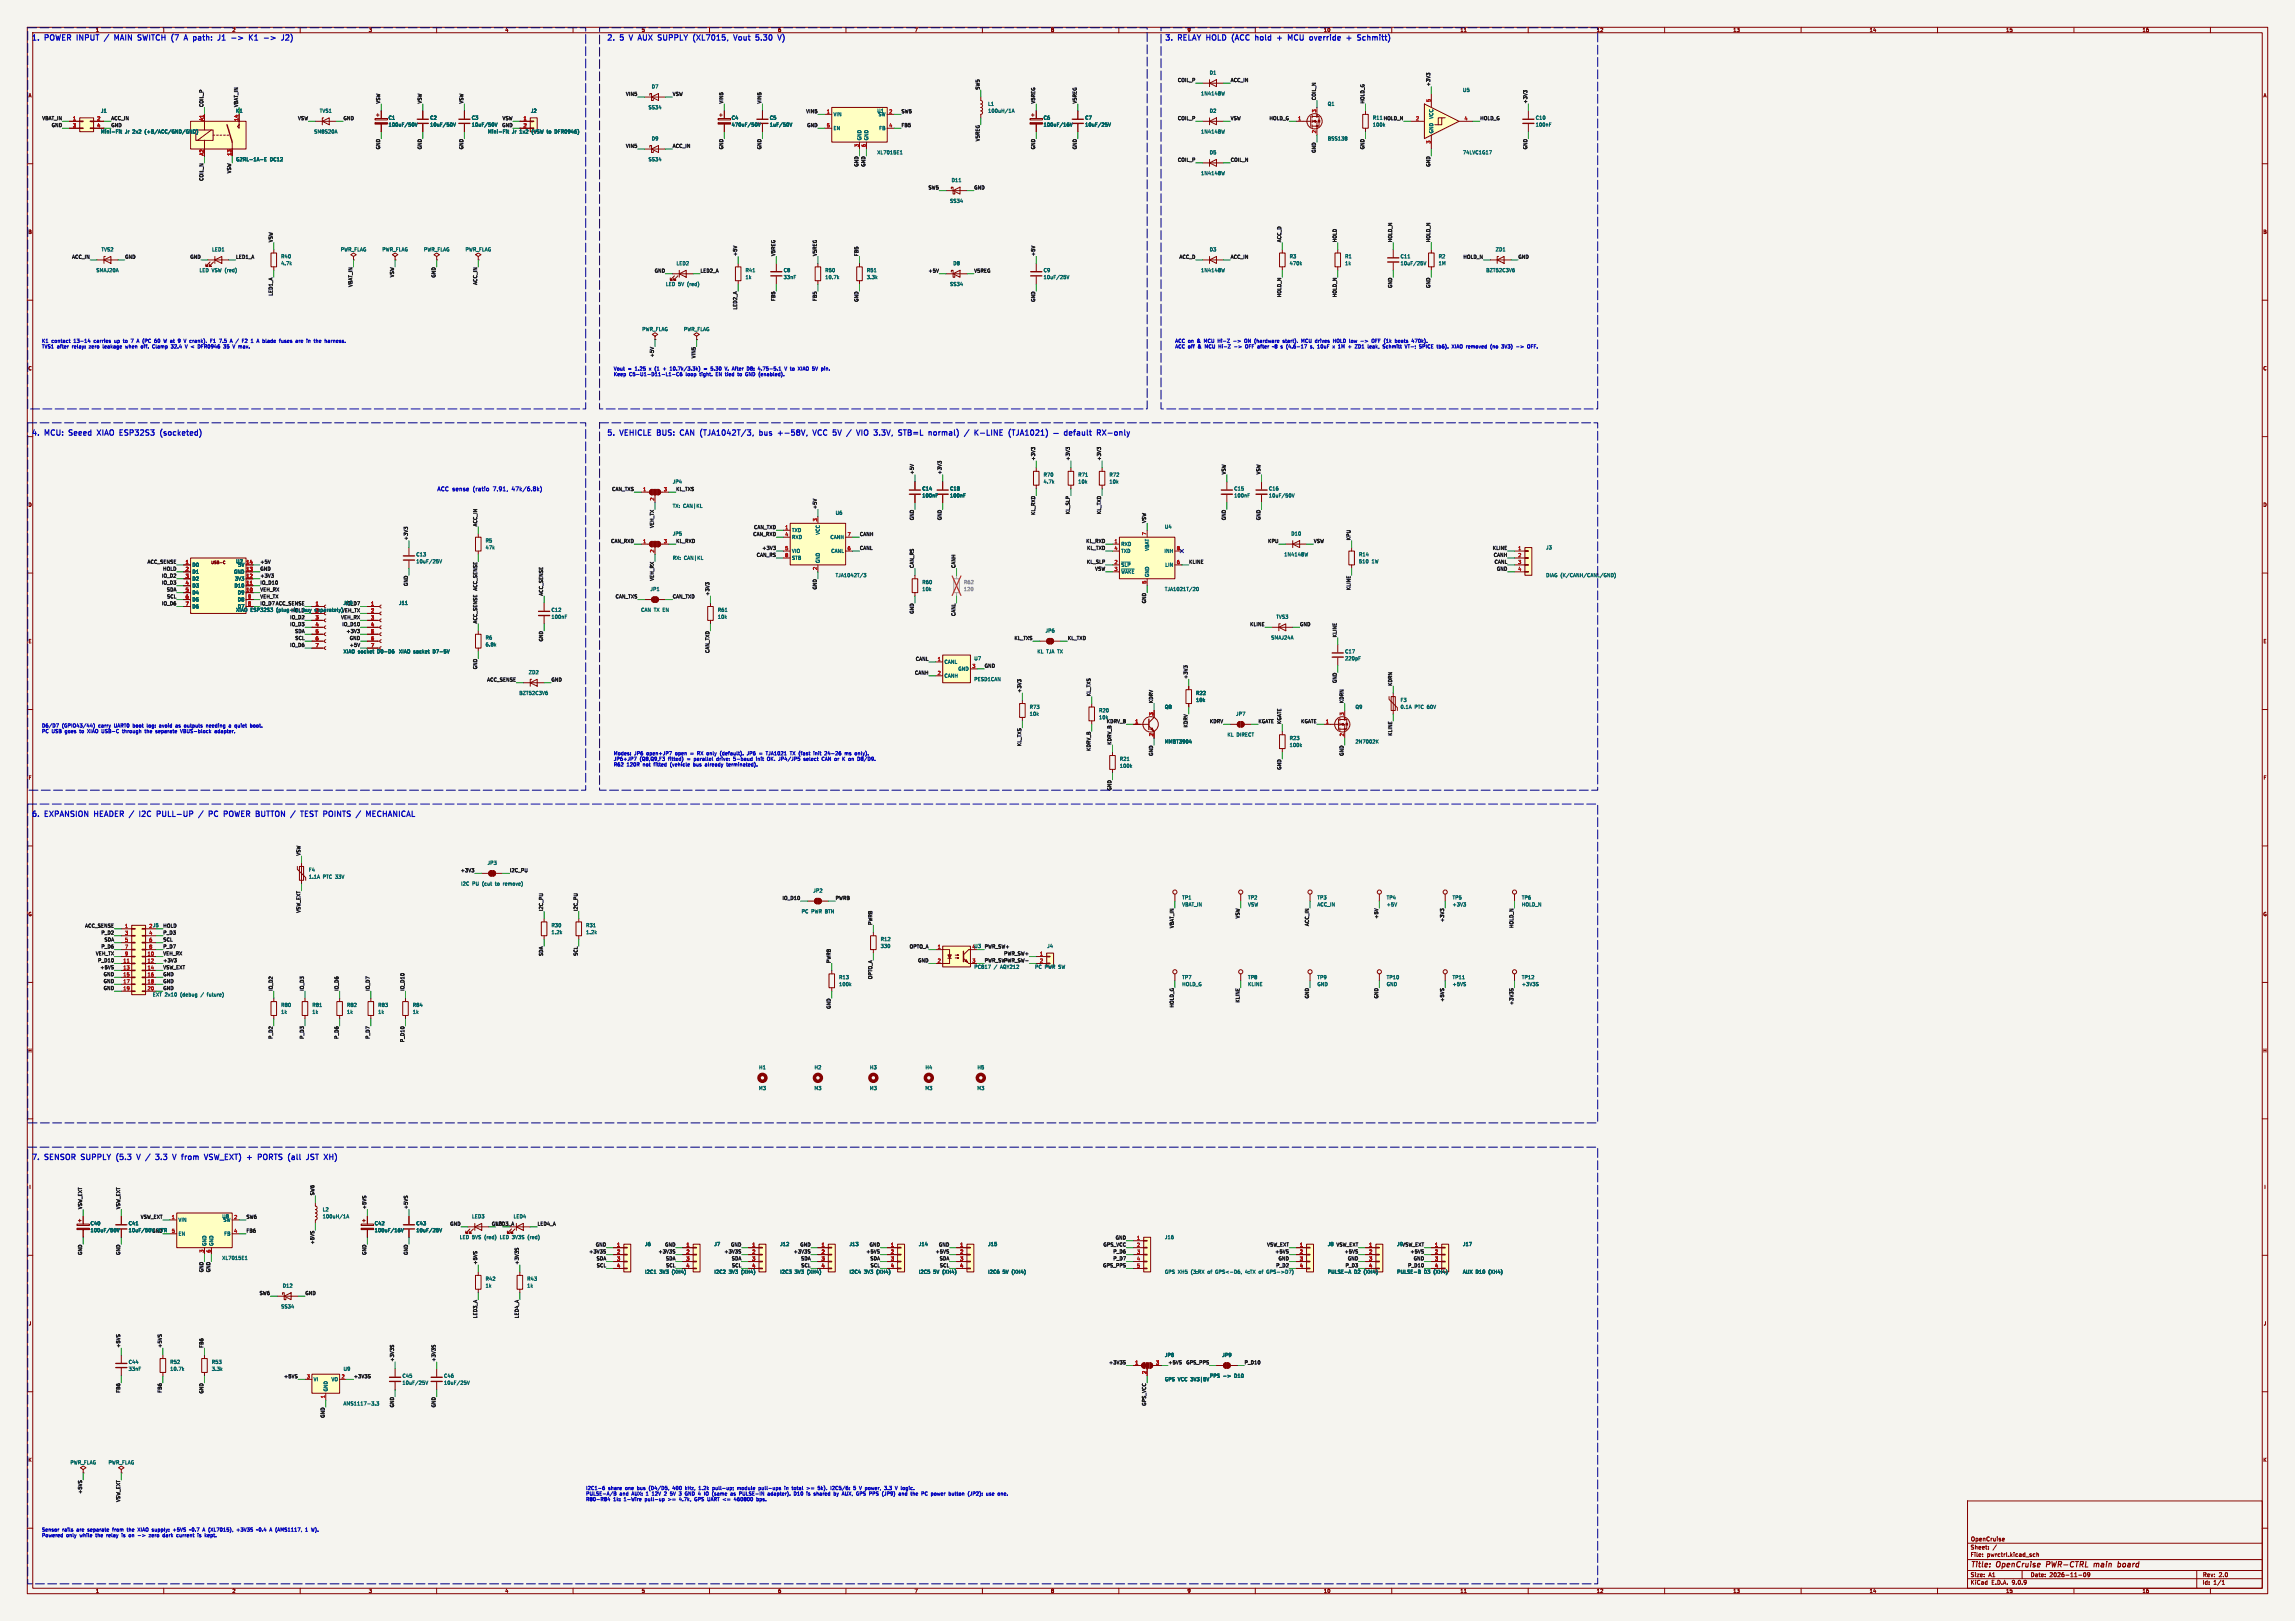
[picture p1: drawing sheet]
<svg xmlns="http://www.w3.org/2000/svg" width="841mm" height="594mm" viewBox="0 0 841 594" stroke-linecap="round" stroke-linejoin="round" font-family="sans-serif">
<defs><g id="words">
<g font-size="2.8" fill="#0000c2">
<text x="11.4" y="15">1.</text>
<text x="16.6" y="15">POWER</text>
<text x="29.1" y="15">INPUT</text>
<text x="44.5" y="15">MAIN</text>
<text x="53.9" y="15">SWITCH</text>
<text x="67" y="15">(7</text>
<text x="72.6" y="15">A</text>
<text x="76.6" y="15">path:</text>
<text x="86.4" y="15">J1</text>
<text x="92.2" y="15">-&gt;</text>
<text x="99.5" y="15">K1</text>
<text x="105.7" y="15">-&gt;</text>
<text x="222.2" y="15">2.</text>
<text x="227.4" y="15">5</text>
<text x="231.7" y="15">V</text>
<text x="235.7" y="15">AUX</text>
<text x="243.7" y="15">SUPPLY</text>
<text x="257.4" y="15">(XL7015,</text>
<text x="273.1" y="15">Vout</text>
<text x="281.9" y="15">5.30</text>
<text x="426.7" y="15">3.</text>
<text x="431.9" y="15">RELAY HOLD</text>
<text x="453.2" y="15">(ACC</text>
<text x="462.6" y="15">hold</text>
<text x="471.4" y="15">+</text>
<text x="476.2" y="15">MCU</text>
<text x="484.9" y="15">override</text>
<text x="499.2" y="15">+</text>
<text x="504" y="15">Schmitt)</text>
<text x="11.4" y="159.8">4.</text>
<text x="16.6" y="159.8">MCU:</text>
<text x="26.3" y="159.8">Seeed</text>
<text x="37.4" y="159.8">XIAO</text>
<text x="46.4" y="159.8">ESP32S3</text>
<text x="62.1" y="159.8">(socketed)</text>
<text x="222.2" y="159.8">5.</text>
<text x="227.4" y="159.8">VEHICLE</text>
<text x="241.8" y="159.8">BUS:</text>
<text x="251" y="159.8">CAN</text>
<text x="259.2" y="159.8">(TJA1042T/3,</text>
<text x="281.7" y="159.8">bus</text>
<text x="289.2" y="159.8">+-58V,</text>
<text x="303" y="159.8">VCC</text>
<text x="311" y="159.8">5V</text>
<text x="317" y="159.8">/</text>
<text x="321.4" y="159.8">VIO</text>
<text x="328.5" y="159.8">3.3V,</text>
<text x="338.2" y="159.8">STB=L</text>
<text x="350.1" y="159.8">normal)</text>
<text x="364.1" y="159.8">/</text>
<text x="368.5" y="159.8">K-LINE</text>
<text x="381.8" y="159.8">(TJA1021)</text>
<text x="11.4" y="299.5">6.</text>
<text x="16.6" y="299.5">EXPANSION</text>
<text x="35.5" y="299.5">HEADER</text>
<text x="53.7" y="299.5">I2C</text>
<text x="60.9" y="299.5">PULL-UP</text>
<text x="77.1" y="299.5">/</text>
<text x="81.5" y="299.5">PC</text>
<text x="87.8" y="299.5">POWER</text>
<text x="100.3" y="299.5">BUTTON</text>
<text x="114" y="299.5">/</text>
<text x="118.4" y="299.5">TEST</text>
<text x="127.5" y="299.5">POINTS</text>
<text x="140.4" y="299.5">/</text>
<text x="144.8" y="299.5">MECHANICAL</text>
<text x="11.4" y="425.2">7.</text>
<text x="16.6" y="425.2">SENSOR</text>
<text x="30.7" y="425.2">SUPPLY</text>
<text x="44.4" y="425.2">(5.3</text>
<text x="52.8" y="425.2">V</text>
<text x="56.9" y="425.2">/</text>
<text x="61.3" y="425.2">3.3</text>
<text x="68.4" y="425.2">V</text>
<text x="72.4" y="425.2">from</text>
<text x="81.6" y="425.2">VSW_EXT)</text>
<text x="97.9" y="425.2">+</text>
<text x="102.7" y="425.2">PORTS</text>
<text x="114.6" y="425.2">(all</text>
<text x="122.1" y="425.2">JST</text>
</g>
<g font-size="2.8" fill="#840000">
<text x="722" y="574.9">Title:</text>
<text x="731.7" y="574.9">OpenCruise</text>
<text x="750.7" y="574.9">PWR-CTRL</text>
<text x="769" y="574.9">main</text>
<text x="778.5" y="574.9">board</text>
</g>
<g font-size="2.1" fill="#0000c2">
<text x="160" y="180.1">ACC</text>
<text x="166" y="180.1">sense</text>
<text x="174.1" y="180.1">(ratio</text>
<text x="182.1" y="180.1">7.91,</text>
<text x="189.6" y="180.1">47k/6.8k)</text>
</g>
<g font-size="2.1" fill="#840000">
<text x="722" y="568">Sheet:</text>
<text x="722" y="565.2">OpenCruise</text>
<text x="722" y="570.7">File:</text>
<text x="728.1" y="570.7">pwrctrl.kicad_sch</text>
<text x="722" y="580.9">KiCad</text>
<text x="722" y="578.1">Size:</text>
<text x="728.7" y="578.1">A1</text>
<text x="729.7" y="580.9">E.D.A.</text>
<text x="737.3" y="580.9">9.0.9</text>
<text x="744" y="578.1">Date:</text>
<text x="751" y="578.1">2026-11-09</text>
<text x="807" y="578.3">Rev:</text>
<text x="807" y="580.9">Id:</text>
<text x="811.1" y="580.9">1/1</text>
<text x="813.4" y="578.3">2.0</text>
</g>
<g font-size="1.8" fill="#840000">
<text x="35" y="11.9">1</text>
<text x="85" y="11.9">2</text>
<text x="135" y="11.9">3</text>
<text x="185" y="11.9">4</text>
<text x="235" y="11.9">5</text>
<text x="285" y="11.9">6</text>
<text x="335" y="11.9">7</text>
<text x="385" y="11.9">8</text>
<text x="435" y="11.9">9</text>
<text x="485" y="11.9">10</text>
<text x="535" y="11.9">11</text>
<text x="585" y="11.9">12</text>
<text x="635" y="11.9">13</text>
<text x="685" y="11.9">14</text>
<text x="735" y="11.9">15</text>
<text x="785" y="11.9">16</text>
<text x="10.3" y="35.9">A</text>
<text x="829.3" y="35.9">A</text>
<text x="10.3" y="85.9">B</text>
<text x="829.2" y="85.9">B</text>
<text x="10.3" y="135.9">C</text>
<text x="829.2" y="135.9">C</text>
<text x="10.3" y="185.9">D</text>
<text x="829.2" y="185.9">D</text>
<text x="10.3" y="235.9">E</text>
<text x="829.3" y="235.9">E</text>
<text x="10.3" y="285.9">F</text>
<text x="829.3" y="285.9">F</text>
<text x="10.3" y="335.9">G</text>
<text x="829.2" y="335.9">G</text>
<text x="10.2" y="385.9">H</text>
<text x="829.2" y="385.9">H</text>
<text x="10.6" y="435.9">I</text>
<text x="829.6" y="435.9">I</text>
<text x="10.4" y="485.9">J</text>
<text x="829.4" y="485.9">J</text>
<text x="10.3" y="535.9">K</text>
<text x="829.2" y="535.9">K</text>
<text x="35" y="583.9">1</text>
<text x="85" y="583.9">2</text>
<text x="135" y="583.9">3</text>
<text x="185" y="583.9">4</text>
<text x="235" y="583.9">5</text>
<text x="285" y="583.9">6</text>
<text x="335" y="583.9">7</text>
<text x="385" y="583.9">8</text>
<text x="435" y="583.9">9</text>
<text x="485" y="583.9">10</text>
<text x="535" y="583.9">11</text>
<text x="585" y="583.9">12</text>
<text x="635" y="583.9">13</text>
<text x="685" y="583.9">14</text>
<text x="735" y="583.9">15</text>
<text x="785" y="583.9">16</text>
</g>
<g font-size="1.8" fill="#006464">
<text x="443.2" y="27.5">D1</text>
<text x="238.7" y="32.6">D7</text>
<text x="440" y="35.2">1N4148W</text>
<text x="535.9" y="33.9">U5</text>
<text x="36.8" y="41.5">J1</text>
<text x="86.4" y="41.5">K1</text>
<text x="117" y="41.5">TVS1</text>
<text x="194.4" y="41.5">J2</text>
<text x="237.5" y="40.2">SS34</text>
<text x="321.3" y="41.5">U1</text>
<text x="362" y="39">L1</text>
<text x="362" y="41.5">100uH/1A</text>
<text x="443.2" y="41.5">D2</text>
<text x="486.4" y="39">Q1</text>
<text x="142.2" y="44">C1</text>
<text x="142.2" y="46.6">100uF/50V</text>
<text x="157.5" y="44">C2</text>
<text x="157.5" y="46.6">10uF/50V</text>
<text x="172.7" y="44">C3</text>
<text x="172.7" y="46.6">10uF/50V</text>
<text x="268" y="44">C4</text>
<text x="268" y="46.6">470uF/50V</text>
<text x="281.9" y="44">C5</text>
<text x="281.9" y="46.6">1uF/50V</text>
<text x="305.3" y="42.8">VIN</text>
<text x="305.3" y="47.9">EN</text>
<text x="321.7" y="42.8">SW</text>
<text x="322.1" y="47.9">FB</text>
<text x="382.3" y="44">C6</text>
<text x="382.3" y="46.6">100uF/16V</text>
<text x="397.5" y="44">C7</text>
<text x="397.5" y="46.6">10uF/25V</text>
<text x="502.9" y="46.6">100k</text>
<text x="525.4" y="43.7" transform="rotate(-90 525.4 43.7)">VCC</text>
<text x="562.6" y="46.6">100nF</text>
<text x="562.6" y="44">C10</text>
<text x="36.8" y="49.1">Mini-Fit</text>
<text x="45.8" y="49.1">Jr</text>
<text x="48.7" y="49.1">2x2</text>
<text x="53.4" y="49.1">(+B/ACC/GND/GND)</text>
<text x="115" y="49.1">SM8S20A</text>
<text x="178.7" y="49.1">Mini-Fit</text>
<text x="187.6" y="49.1">Jr</text>
<text x="190.6" y="49.1">1x2</text>
<text x="195.2" y="49.1">(VSW to</text>
<text x="204" y="49.1">DFR0946)</text>
<text x="238.7" y="51.7">D9</text>
<text x="315.8" y="51.6" transform="rotate(-90 315.8 51.6)">GND</text>
<text x="318.4" y="51.6" transform="rotate(-90 318.4 51.6)">GND</text>
<text x="440" y="49.1">1N4148W</text>
<text x="486.4" y="51.7">BSS138</text>
<text x="525.4" y="49" transform="rotate(-90 525.4 49)">GND</text>
<text x="86.4" y="59.3">G2RL-1A-E</text>
<text x="98.9" y="59.3">DC12</text>
<text x="237.5" y="59.3">SS34</text>
<text x="321.3" y="56.7">XL7015E1</text>
<text x="443.2" y="56.7">D5</text>
<text x="535.9" y="56.7">74LVC1G17</text>
<text x="440" y="64.4">1N4148W</text>
<text x="348.6" y="66.9">D11</text>
<text x="348" y="74.5">SS34</text>
<text x="37" y="92.3">TVS2</text>
<text x="77.6" y="92.3">LED1</text>
<text x="102.9" y="94.8">R40</text>
<text x="124.7" y="92.3">PWR_FLAG</text>
<text x="140" y="92.3">PWR_FLAG</text>
<text x="155.2" y="92.3">PWR_FLAG</text>
<text x="170.4" y="92.3">PWR_FLAG</text>
<text x="443.2" y="92.3">D3</text>
<text x="472.4" y="94.8">R3</text>
<text x="492.8" y="94.8">R1</text>
<text x="513.1" y="94.8">C11</text>
<text x="527.1" y="94.8">R2</text>
<text x="548" y="92.3">ZD1</text>
<text x="35.2" y="99.9">SMAJ20A</text>
<text x="73" y="99.9">LED VSW (red)</text>
<text x="102.9" y="97.4">4.7k</text>
<text x="247.8" y="97.4">LED2</text>
<text x="273.1" y="99.9">R41</text>
<text x="287" y="99.9">C8</text>
<text x="302.3" y="99.9">R50</text>
<text x="317.5" y="99.9">R51</text>
<text x="349.2" y="97.4">D8</text>
<text x="382.3" y="99.9">C9</text>
<text x="440" y="99.9">1N4148W</text>
<text x="472.4" y="97.4">470k</text>
<text x="492.8" y="97.4">1k</text>
<text x="513.1" y="97.4">10uF/25V</text>
<text x="527.1" y="97.4">1M</text>
<text x="544.5" y="99.9">BZT52C3V6</text>
<text x="243.9" y="105">LED 5V</text>
<text x="252" y="105">(red)</text>
<text x="273.1" y="102.5">1k</text>
<text x="287" y="102.5">33nF</text>
<text x="302.3" y="102.5">10.7k</text>
<text x="317.5" y="102.5">3.3k</text>
<text x="348" y="105">SS34</text>
<text x="382.3" y="102.5">10uF/25V</text>
<text x="235.2" y="121.5">PWR_FLAG</text>
<text x="250.5" y="121.5">PWR_FLAG</text>
<text x="246.4" y="177.4">JP4</text>
<text x="337.8" y="179.9">C14</text>
<text x="348" y="179.9">C18</text>
<text x="382.3" y="177.4">4.7k</text>
<text x="382.3" y="174.9">R70</text>
<text x="395" y="177.4">10k</text>
<text x="395" y="174.9">R71</text>
<text x="406.4" y="177.4">10k</text>
<text x="406.4" y="174.9">R72</text>
<text x="452.1" y="179.9">C15</text>
<text x="464.8" y="179.9">C16</text>
<text x="337.8" y="182.5">100nF</text>
<text x="348" y="182.5">100nF</text>
<text x="452.1" y="182.5">100nF</text>
<text x="464.8" y="182.5">10uF/50V</text>
<text x="246.4" y="186.3">TX: CAN|KL</text>
<text x="306.1" y="188.8">U6</text>
<text x="246.4" y="196.4">JP5</text>
<text x="290.1" y="195.2">TXD</text>
<text x="290.1" y="197.7">RXD</text>
<text x="300.6" y="196.1" transform="rotate(-90 300.6 196.1)">VCC</text>
<text x="304.1" y="197.7">CANH</text>
<text x="426.7" y="193.9">U4</text>
<text x="473" y="196.4">D10</text>
<text x="177.8" y="199">R5</text>
<text x="177.8" y="201.5">47k</text>
<text x="290.1" y="202.8">VIO</text>
<text x="304.5" y="202.8">CANL</text>
<text x="410.7" y="200.3">RXD</text>
<text x="410.7" y="202.8">TXD</text>
<text x="421.2" y="202" transform="rotate(-90 421.2 202)">VBAT</text>
<text x="426.6" y="202.8">INH</text>
<text x="566.4" y="201.5">J3</text>
<text x="70.4" y="207.9">D0</text>
<text x="86.4" y="206.6">U2</text>
<text x="87.2" y="207.9">5V</text>
<text x="152.4" y="206.6">10uF/25V</text>
<text x="152.4" y="204.1">C13</text>
<text x="246.4" y="205.3">RX:</text>
<text x="250.6" y="205.3">CAN|KL</text>
<text x="290.1" y="205.3">STB</text>
<text x="300.6" y="206.5" transform="rotate(-90 300.6 206.5)">GND</text>
<text x="410.7" y="207.9">~{SLP}</text>
<text x="426.9" y="207.9">LIN</text>
<text x="470.5" y="204.1">1N4148W</text>
<text x="497.8" y="204.1">R14</text>
<text x="497.8" y="206.6">510</text>
<text x="502.6" y="206.6">1W</text>
<text x="70.4" y="210.4">D1</text>
<text x="70.4" y="213">D2</text>
<text x="70.4" y="215.5">D3</text>
<text x="85.6" y="210.4">GND</text>
<text x="85.8" y="215.5">D10</text>
<text x="86" y="213">3V3</text>
<text x="306.1" y="211.7">TJA1042T/3</text>
<text x="337.8" y="214.2">R60</text>
<text x="410.7" y="210.4">~{WAKE}</text>
<text x="421.2" y="211.6" transform="rotate(-90 421.2 211.6)">GND</text>
<text x="566.4" y="211.7">DIAG (K/CANH/CANL/GND)</text>
<text x="70.4" y="218">D4</text>
<text x="70.4" y="220.6">D5</text>
<text x="87" y="218">D9</text>
<text x="87" y="220.6">D8</text>
<text x="125.7" y="221.8">J10</text>
<text x="146.1" y="221.8">J11</text>
<text x="238.2" y="216.8">JP1</text>
<text x="337.8" y="216.8">10k</text>
<text x="426.7" y="216.8">TJA1021T/20</text>
<text x="70.4" y="223.1">D6</text>
<text x="86.4" y="224.4">XIAO</text>
<text x="87" y="223.1">D7</text>
<text x="91.8" y="224.4">ESP32S3</text>
<text x="101.4" y="224.4">(plug-in,</text>
<text x="106.6" y="224.4">HOLDbuy 2separately) VEH_TX</text>
<text x="201.9" y="226.9">100nF</text>
<text x="201.9" y="224.4">C12</text>
<text x="234.8" y="224.4">CAN TX EN</text>
<text x="262.9" y="226.9">10k</text>
<text x="262.9" y="224.4">R61</text>
<text x="467.6" y="226.9">TVS3</text>
<text x="383" y="232">JP6</text>
<text x="125.7" y="239.6">XIAO socket</text>
<text x="138.4" y="239.6">D0-D6</text>
<text x="146.1" y="239.6">XIAO socket</text>
<text x="158.7" y="239.6">D7-5V</text>
<text x="177.8" y="234.5">R6</text>
<text x="177.8" y="237.1">6.8k</text>
<text x="380" y="239.6">KL</text>
<text x="383.5" y="239.6">TJA TX</text>
<text x="465.7" y="234.5">SMAJ24A</text>
<text x="492.8" y="239.6">C17</text>
<text x="345.9" y="243.4">CANL</text>
<text x="351" y="246">GND</text>
<text x="356.9" y="242.2">U7</text>
<text x="492.8" y="242.2">220pF</text>
<text x="193.6" y="247.2">ZD2</text>
<text x="345.9" y="248.5">CANH</text>
<text x="356.9" y="249.8">PESD1CAN</text>
<text x="190.2" y="254.9">BZT52C3V6</text>
<text x="438.2" y="257.4">10k</text>
<text x="438.2" y="254.9">R22</text>
<text x="513.1" y="257.4">F3</text>
<text x="377.2" y="262.5">10k</text>
<text x="377.2" y="259.9">R73</text>
<text x="402.6" y="263.8">10k</text>
<text x="402.6" y="261.2">R20</text>
<text x="426.7" y="259.9">Q8</text>
<text x="452.8" y="262.5">JP7</text>
<text x="496.6" y="259.9">Q9</text>
<text x="513.1" y="259.9">0.1A</text>
<text x="518.4" y="259.9">PTC 60V</text>
<text x="426.7" y="272.6">MMBT3904</text>
<text x="449.7" y="270.1">KL</text>
<text x="453.1" y="270.1">DIRECT</text>
<text x="472.4" y="271.4">R23</text>
<text x="472.4" y="273.9">100k</text>
<text x="496.6" y="272.6">2N7002K</text>
<text x="410.2" y="279">R21</text>
<text x="410.2" y="281.5">100k</text>
<text x="178.5" y="317.1">JP3</text>
<text x="113" y="319.6">F4</text>
<text x="113" y="322.2">1.1A</text>
<text x="118.3" y="322.2">PTC 33V</text>
<text x="168.8" y="324.7">I2C</text>
<text x="173.1" y="324.7">PU</text>
<text x="176.8" y="324.7">(cut</text>
<text x="181.8" y="324.7">to</text>
<text x="184.9" y="324.7">remove)</text>
<text x="297.9" y="327.3">JP2</text>
<text x="433.1" y="329.8">TP1</text>
<text x="457.2" y="329.8">TP2</text>
<text x="482.6" y="329.8">TP3</text>
<text x="508" y="329.8">TP4</text>
<text x="532.1" y="329.8">TP5</text>
<text x="557.5" y="329.8">TP6</text>
<text x="293.6" y="334.9">PC</text>
<text x="297.3" y="334.9">PWR BTN</text>
<text x="433.1" y="332.3">VBAT_IN</text>
<text x="457.2" y="332.3">VSW</text>
<text x="482.6" y="332.3">ACC_IN</text>
<text x="508" y="332.3">+5V</text>
<text x="532.1" y="332.3">+3V3</text>
<text x="557.5" y="332.3">HOLD_N</text>
<text x="54.5" y="340.1">2 J5</text>
<text x="201.9" y="340">R30</text>
<text x="214.6" y="340">R31</text>
<text x="201.9" y="342.5">1.2k</text>
<text x="214.6" y="342.5">1.2k</text>
<text x="322.6" y="347.6">330</text>
<text x="322.6" y="345">R12</text>
<text x="356.2" y="347.7">4U3</text>
<text x="383.6" y="347.6">J4</text>
<text x="307.3" y="359">R13</text>
<text x="356.9" y="355.2">PC817</text>
<text x="364.2" y="355.2">/</text>
<text x="366.7" y="355.2">AQY212</text>
<text x="379.1" y="355.2">PC</text>
<text x="382.9" y="355.2">PWR SW</text>
<text x="433.1" y="359">TP7</text>
<text x="457.2" y="359">TP8</text>
<text x="482.6" y="359">TP9</text>
<text x="508" y="359">TP10</text>
<text x="532.1" y="359">TP11</text>
<text x="557.5" y="359">TP12</text>
<text x="55.9" y="365.4">EXT 2x10</text>
<text x="66.2" y="365.4">(debug</text>
<text x="73.9" y="365.4">/</text>
<text x="76.4" y="365.4">future)</text>
<text x="307.3" y="361.5">100k</text>
<text x="433.1" y="361.5">HOLD_G</text>
<text x="457.2" y="361.5">KLINE</text>
<text x="482.6" y="361.5">GND</text>
<text x="508" y="361.5">GND</text>
<text x="532.1" y="361.5">+5VS</text>
<text x="557.5" y="361.5">+3V3S</text>
<text x="102.9" y="369.2">R80</text>
<text x="102.9" y="371.7">1k</text>
<text x="114.3" y="369.2">R81</text>
<text x="114.3" y="371.7">1k</text>
<text x="127" y="369.2">R82</text>
<text x="127" y="371.7">1k</text>
<text x="138.4" y="369.2">R83</text>
<text x="138.4" y="371.7">1k</text>
<text x="151.1" y="369.2">R84</text>
<text x="151.1" y="371.7">1k</text>
<text x="278" y="392">H1</text>
<text x="298.3" y="392">H2</text>
<text x="318.7" y="392">H3</text>
<text x="339" y="392">H4</text>
<text x="358" y="392">H5</text>
<text x="278" y="399.6">M3</text>
<text x="298.3" y="399.6">M3</text>
<text x="318.6" y="399.6">M3</text>
<text x="338.9" y="399.6">M3</text>
<text x="358" y="399.6">M3</text>
<text x="33" y="449.2">C40</text>
<text x="47" y="449.2">C41</text>
<text x="65.3" y="447.9">VIN</text>
<text x="81.3" y="446.6">U8</text>
<text x="81.7" y="447.9">SW</text>
<text x="118.1" y="444.1">L2</text>
<text x="118.1" y="446.6">100uH/1A</text>
<text x="137.2" y="449.2">C42</text>
<text x="152.4" y="449.2">C43</text>
<text x="172.8" y="446.6">LED3</text>
<text x="188.1" y="446.6">LED4</text>
<text x="33" y="451.7">100uF/50V</text>
<text x="47" y="451.7">10uF/50V GND</text>
<text x="47" y="451.7">10uF/50V</text>
<text x="57.7" y="451.7">X7R</text>
<text x="65.3" y="453">EN</text>
<text x="82" y="453">FB</text>
<text x="137.2" y="451.7">100uF/16V</text>
<text x="152.4" y="451.7">10uF/25V</text>
<text x="168.4" y="454.3">LED 5VS</text>
<text x="177.7" y="454.3">(red)</text>
<text x="183" y="454.3">LED 3V3S</text>
<text x="193.5" y="454.3">(red)</text>
<text x="426.7" y="454.3">J16</text>
<text x="75.8" y="456.7" transform="rotate(-90 75.8 456.7)">GND</text>
<text x="78.3" y="456.7" transform="rotate(-90 78.3 456.7)">GND</text>
<text x="81.3" y="461.9">XL7015E1</text>
<text x="236.2" y="456.8">J6</text>
<text x="261.6" y="456.8">J7</text>
<text x="285.8" y="456.8">J12</text>
<text x="311.2" y="456.8">J13</text>
<text x="336.6" y="456.8">J14</text>
<text x="362" y="456.8">J15</text>
<text x="486.4" y="456.8">J8</text>
<text x="511.8" y="456.8">J9</text>
<text x="535.9" y="456.8">J17</text>
<text x="236.2" y="467">I2C1</text>
<text x="241.7" y="467">3V3</text>
<text x="246.4" y="467">(XH4)</text>
<text x="261.6" y="467">I2C2</text>
<text x="267.1" y="467">3V3</text>
<text x="271.8" y="467">(XH4)</text>
<text x="285.8" y="467">I2C3</text>
<text x="291.2" y="467">3V3</text>
<text x="295.9" y="467">(XH4)</text>
<text x="311.2" y="467">I2C4</text>
<text x="316.6" y="467">3V3</text>
<text x="321.3" y="467">(XH4)</text>
<text x="336.6" y="467">I2C5</text>
<text x="342" y="467">5V</text>
<text x="345.5" y="467">(XH4)</text>
<text x="362" y="467">I2C6</text>
<text x="367.4" y="467">5V</text>
<text x="370.9" y="467">(XH4)</text>
<text x="426.7" y="467">GPS XH5</text>
<text x="436.6" y="467">(3:RX</text>
<text x="442.9" y="467">of</text>
<text x="445.9" y="467">GPS&lt;-D6,</text>
<text x="457.1" y="467">4:TX</text>
<text x="462.2" y="467">of</text>
<text x="465.3" y="467">GPS-&gt;D7)</text>
<text x="486.4" y="467">PULSE-A</text>
<text x="496.2" y="467">D2</text>
<text x="499.9" y="467">(XH4)</text>
<text x="511.8" y="467">PULSE-B</text>
<text x="521.8" y="467">D3</text>
<text x="525.5" y="467">(XH4)</text>
<text x="535.9" y="467">AUX D10</text>
<text x="545.6" y="467">(XH4)</text>
<text x="103.5" y="472">D12</text>
<text x="177.8" y="469.5">R42</text>
<text x="177.8" y="472">1k</text>
<text x="193" y="469.5">R43</text>
<text x="193" y="472">1k</text>
<text x="102.9" y="479.7">SS34</text>
<text x="426.7" y="497.4">JP8</text>
<text x="447.8" y="497.4">JP9</text>
<text x="47" y="500">C44</text>
<text x="47" y="502.5">33nF</text>
<text x="62.2" y="500">R52</text>
<text x="62.2" y="502.5">10.7k</text>
<text x="77.5" y="502.5">3.3k</text>
<text x="77.5" y="500">R53</text>
<text x="125.7" y="502.5">U9</text>
<text x="114.8" y="506.3">VI</text>
<text x="121.3" y="506.3">VO</text>
<text x="147.3" y="507.6">10uF/25V</text>
<text x="147.3" y="505.1">C45</text>
<text x="162.6" y="507.6">10uF/25V</text>
<text x="162.6" y="505.1">C46</text>
<text x="426.7" y="506.3">GPS VCC 3V3|5V</text>
<text x="443.2" y="505.1">PPS</text>
<text x="448.1" y="505.1">-&gt;</text>
<text x="452.5" y="505.1">D10</text>
<text x="120.2" y="510" transform="rotate(-90 120.2 510)">GND</text>
<text x="125.7" y="515.2">AMS1117-3.3</text>
<text x="25.7" y="536.8">PWR_FLAG</text>
<text x="39.6" y="536.8">PWR_FLAG</text>
</g>
<g font-size="1.8" fill="#0f0f0f">
<text x="229.2" y="35.2">VIN5</text>
<text x="246.4" y="35.2">VSW</text>
<text x="359.1" y="33" transform="rotate(-90 359.1 33)">SW5</text>
<text x="431.5" y="30.1">COIL_P</text>
<text x="450.8" y="30.1">ACC_IN</text>
<text x="524.2" y="31.7" transform="rotate(-90 524.2 31.7)">+3V3</text>
<text x="74.6" y="39.4" transform="rotate(-90 74.6 39.4)">COIL_P</text>
<text x="87.3" y="39.4" transform="rotate(-90 87.3 39.4)">VBAT_IN</text>
<text x="139.4" y="38.1" transform="rotate(-90 139.4 38.1)">VSW</text>
<text x="154.6" y="38.1" transform="rotate(-90 154.6 38.1)">VSW</text>
<text x="169.8" y="38.1" transform="rotate(-90 169.8 38.1)">VSW</text>
<text x="265.1" y="38.1" transform="rotate(-90 265.1 38.1)">VIN5</text>
<text x="279.1" y="38.1" transform="rotate(-90 279.1 38.1)">VIN5</text>
<text x="295.3" y="41.6">VIN5</text>
<text x="330.2" y="41.6">SW5</text>
<text x="379.4" y="38.1" transform="rotate(-90 379.4 38.1)">V5REG</text>
<text x="394.6" y="38.1" transform="rotate(-90 394.6 38.1)">V5REG</text>
<text x="482.3" y="36.8" transform="rotate(-90 482.3 36.8)">COIL_N</text>
<text x="500" y="38.1" transform="rotate(-90 500 38.1)">HOLD_G</text>
<text x="559.7" y="38.1" transform="rotate(-90 559.7 38.1)">+3V3</text>
<text x="15.3" y="44.1">VBAT_IN</text>
<text x="18.8" y="46.6">GND</text>
<text x="40.6" y="44.1">ACC_IN</text>
<text x="40.6" y="46.6">GND</text>
<text x="109.1" y="44.1">VSW</text>
<text x="125.7" y="44.1">GND</text>
<text x="183.9" y="46.6">GND</text>
<text x="184" y="44.1">VSW</text>
<text x="295.6" y="46.6">GND</text>
<text x="330.2" y="46.6">FB5</text>
<text x="431.5" y="44.1">COIL_P</text>
<text x="450.8" y="44.1">VSW</text>
<text x="465" y="44.1">HOLD_G</text>
<text x="502.9" y="44">R11 HOLD_N</text>
<text x="542.3" y="44.1">HOLD_G</text>
<text x="359.1" y="51.9" transform="rotate(-90 359.1 51.9)">V5REG</text>
<text x="139.4" y="54.9" transform="rotate(-90 139.4 54.9)">GND</text>
<text x="154.6" y="54.9" transform="rotate(-90 154.6 54.9)">GND</text>
<text x="169.8" y="54.9" transform="rotate(-90 169.8 54.9)">GND</text>
<text x="229.2" y="54.3">VIN5</text>
<text x="246.4" y="54.3">ACC_IN</text>
<text x="265.1" y="54.9" transform="rotate(-90 265.1 54.9)">GND</text>
<text x="279.1" y="54.9" transform="rotate(-90 279.1 54.9)">GND</text>
<text x="379.4" y="54.9" transform="rotate(-90 379.4 54.9)">GND</text>
<text x="394.6" y="54.9" transform="rotate(-90 394.6 54.9)">GND</text>
<text x="431.5" y="59.3">COIL_P</text>
<text x="450.8" y="59.3">COIL_N</text>
<text x="482.3" y="56.1" transform="rotate(-90 482.3 56.1)">GND</text>
<text x="500" y="54.9" transform="rotate(-90 500 54.9)">GND</text>
<text x="559.7" y="54.9" transform="rotate(-90 559.7 54.9)">GND</text>
<text x="84.7" y="63.6" transform="rotate(-90 84.7 63.6)">VSW</text>
<text x="314.6" y="61.2" transform="rotate(-90 314.6 61.2)">GND</text>
<text x="317.2" y="61.2" transform="rotate(-90 317.2 61.2)">GND</text>
<text x="524.2" y="61.2" transform="rotate(-90 524.2 61.2)">GND</text>
<text x="74.6" y="66.4" transform="rotate(-90 74.6 66.4)">COIL_N</text>
<text x="340.1" y="69.5">SW5</text>
<text x="356.9" y="69.5">GND</text>
<text x="100" y="88.9" transform="rotate(-90 100 88.9)">VSW</text>
<text x="469.6" y="88.9" transform="rotate(-90 469.6 88.9)">ACC_D</text>
<text x="489.9" y="88.9" transform="rotate(-90 489.9 88.9)">HOLD</text>
<text x="510.2" y="88.9" transform="rotate(-90 510.2 88.9)">HOLD_N</text>
<text x="524.2" y="88.9" transform="rotate(-90 524.2 88.9)">HOLD_N</text>
<text x="26.3" y="94.9">ACC_IN</text>
<text x="45.7" y="94.9">GND</text>
<text x="69.6" y="94.9">GND</text>
<text x="86.4" y="94.9">LED1_A</text>
<text x="270.2" y="94" transform="rotate(-90 270.2 94)">+5V</text>
<text x="284.1" y="94" transform="rotate(-90 284.1 94)">V5REG</text>
<text x="299.4" y="94" transform="rotate(-90 299.4 94)">V5REG</text>
<text x="314.6" y="94" transform="rotate(-90 314.6 94)">FB5</text>
<text x="379.4" y="94" transform="rotate(-90 379.4 94)">+5V</text>
<text x="432.1" y="94.9">ACC_D</text>
<text x="450.8" y="94.9">ACC_IN</text>
<text x="536.1" y="94.9">HOLD_N</text>
<text x="556.3" y="94.9">GND</text>
<text x="144.4" y="101.7" transform="rotate(-90 144.4 101.7)">VSW</text>
<text x="159.7" y="101.9" transform="rotate(-90 159.7 101.9)">GND</text>
<text x="239.8" y="100">GND</text>
<text x="256.5" y="100">LED2_A</text>
<text x="340.1" y="100">+5V</text>
<text x="356.9" y="100">V5REG</text>
<text x="129.2" y="105.3" transform="rotate(-90 129.2 105.3)">VBAT_IN</text>
<text x="174.9" y="104.5" transform="rotate(-90 174.9 104.5)">ACC_IN</text>
<text x="510.2" y="105.7" transform="rotate(-90 510.2 105.7)">GND</text>
<text x="524.2" y="105.7" transform="rotate(-90 524.2 105.7)">GND</text>
<text x="100" y="108.5" transform="rotate(-90 100 108.5)">LED1_A</text>
<text x="270.2" y="113.6" transform="rotate(-90 270.2 113.6)">LED2_A</text>
<text x="284.1" y="110.5" transform="rotate(-90 284.1 110.5)">FB5</text>
<text x="299.4" y="110.5" transform="rotate(-90 299.4 110.5)">FB5</text>
<text x="314.6" y="110.8" transform="rotate(-90 314.6 110.8)">GND</text>
<text x="379.4" y="110.8" transform="rotate(-90 379.4 110.8)">GND</text>
<text x="469.6" y="109.1" transform="rotate(-90 469.6 109.1)">HOLD_N</text>
<text x="489.9" y="109.1" transform="rotate(-90 489.9 109.1)">HOLD_N</text>
<text x="239.7" y="131.1" transform="rotate(-90 239.7 131.1)">+5V</text>
<text x="254.9" y="131.4" transform="rotate(-90 254.9 131.4)">VIN5</text>
<text x="334.9" y="174" transform="rotate(-90 334.9 174)">+5V</text>
<text x="345.1" y="174" transform="rotate(-90 345.1 174)">+3V3</text>
<text x="379.4" y="168.9" transform="rotate(-90 379.4 168.9)">+3V3</text>
<text x="392.1" y="168.9" transform="rotate(-90 392.1 168.9)">+3V3</text>
<text x="403.5" y="168.9" transform="rotate(-90 403.5 168.9)">+3V3</text>
<text x="449.2" y="174" transform="rotate(-90 449.2 174)">VSW</text>
<text x="461.9" y="174" transform="rotate(-90 461.9 174)">VSW</text>
<text x="224.2" y="180">CAN_TXS</text>
<text x="247.6" y="180">KL_TXS</text>
<text x="299.4" y="186.7" transform="rotate(-90 299.4 186.7)">+5V</text>
<text x="334.9" y="190.8" transform="rotate(-90 334.9 190.8)">GND</text>
<text x="345.1" y="190.8" transform="rotate(-90 345.1 190.8)">GND</text>
<text x="379.4" y="188.8" transform="rotate(-90 379.4 188.8)">KL_RXD</text>
<text x="392.1" y="188.6" transform="rotate(-90 392.1 188.6)">KL_SLP</text>
<text x="403.5" y="188.5" transform="rotate(-90 403.5 188.5)">KL_TXD</text>
<text x="420" y="191.8" transform="rotate(-90 420 191.8)">VSW</text>
<text x="449.2" y="190.8" transform="rotate(-90 449.2 190.8)">GND</text>
<text x="461.9" y="190.8" transform="rotate(-90 461.9 190.8)">GND</text>
<text x="174.9" y="193" transform="rotate(-90 174.9 193)">ACC_IN</text>
<text x="239.7" y="193.6" transform="rotate(-90 239.7 193.6)">VEH_TX</text>
<text x="275.9" y="196.5">CAN_RXD</text>
<text x="276.2" y="194">CAN_TXD</text>
<text x="315" y="196.5">CANH</text>
<text x="149.5" y="198.1" transform="rotate(-90 149.5 198.1)">+3V3</text>
<text x="223.8" y="199">CAN_RXD</text>
<text x="247.6" y="199">KL_RXD</text>
<text x="279.2" y="201.6">+3V3</text>
<text x="315" y="201.6">CANL</text>
<text x="397.9" y="199">KL_RXD</text>
<text x="398.2" y="201.6">KL_TXD</text>
<text x="464.6" y="199">KPU</text>
<text x="481.3" y="199">VSW</text>
<text x="495" y="198.1" transform="rotate(-90 495 198.1)">KPU</text>
<text x="546.9" y="201.6">KLINE</text>
<text x="53.9" y="206.7">ACC_SENSE</text>
<text x="59.6" y="209.2">HOLD</text>
<text x="95.2" y="206.7">+5V</text>
<text x="95.2" y="209.2">GND</text>
<text x="277.1" y="204.1">CAN_RS</text>
<text x="334.9" y="208.3" transform="rotate(-90 334.9 208.3)">CAN_RS</text>
<text x="350.2" y="208.3" transform="rotate(-90 350.2 208.3)">CANH</text>
<text x="398.2" y="206.7">KL_SLP</text>
<text x="401.2" y="209.2">VSW</text>
<text x="435.6" y="206.7">KLINE</text>
<text x="547.2" y="204.1">CANH</text>
<text x="547.5" y="206.7">CANL</text>
<text x="548.4" y="209.2">GND</text>
<text x="59.2" y="211.7">IO_D2</text>
<text x="59.2" y="214.3">IO_D3</text>
<text x="95.2" y="211.7">+3V3</text>
<text x="95.2" y="214.3">IO_D10</text>
<text x="149.5" y="214.9" transform="rotate(-90 149.5 214.9)">GND</text>
<text x="239.7" y="213" transform="rotate(-90 239.7 213)">VEH_RX</text>
<text x="59.2" y="221.9">IO_D6</text>
<text x="61" y="216.8">SDA</text>
<text x="61.1" y="219.4">SCL</text>
<text x="95.2" y="216.8">VEH_RX</text>
<text x="95.2" y="219.4">VEH_TX</text>
<text x="95.2" y="221.9">IO_D7 ACC_SENSE</text>
<text x="126.5" y="221.9">IO_D7</text>
<text x="174.9" y="216.6" transform="rotate(-90 174.9 216.6)">ACC_SENSE</text>
<text x="199" y="218.4" transform="rotate(-90 199 218.4)">ACC_SENSE</text>
<text x="225.4" y="219.4">CAN_TXS</text>
<text x="246.4" y="219.4">CAN_TXD</text>
<text x="260" y="218.4" transform="rotate(-90 260 218.4)">+3V3</text>
<text x="299.4" y="216.2" transform="rotate(-90 299.4 216.2)">GND</text>
<text x="420" y="221.2" transform="rotate(-90 420 221.2)">GND</text>
<text x="495" y="216.4" transform="rotate(-90 495 216.4)">KLINE</text>
<text x="106.2" y="227">IO_D2</text>
<text x="124.9" y="227">VEH_RX</text>
<text x="334.9" y="225.1" transform="rotate(-90 334.9 225.1)">GND</text>
<text x="350.2" y="225.9" transform="rotate(-90 350.2 225.9)">CANL</text>
<text x="106.2" y="229.5">IO_D3</text>
<text x="108" y="232.1">SDA</text>
<text x="125.3" y="229.5">IO_D10</text>
<text x="126.8" y="232.1">+3V3</text>
<text x="174.9" y="228.6" transform="rotate(-90 174.9 228.6)">ACC_SENSE</text>
<text x="458" y="229.5">KLINE</text>
<text x="476.2" y="229.5">GND</text>
<text x="489.9" y="233.7" transform="rotate(-90 489.9 233.7)">KLINE</text>
<text x="106.2" y="237.1">IO_D6</text>
<text x="108" y="234.6">SCL</text>
<text x="128" y="237.1">+5V</text>
<text x="128" y="234.6">GND</text>
<text x="199" y="235.2" transform="rotate(-90 199 235.2)">GND</text>
<text x="260" y="239.4" transform="rotate(-90 260 239.4)">CAN_TXD</text>
<text x="371.6" y="234.6">KL_TXS</text>
<text x="391.2" y="234.6">KL_TXD</text>
<text x="174.9" y="245.4" transform="rotate(-90 174.9 245.4)">GND</text>
<text x="335.4" y="242.2">CANL</text>
<text x="360.7" y="244.8">GND</text>
<text x="178.4" y="249.8">ACC_SENSE</text>
<text x="201.9" y="249.8">GND</text>
<text x="335.1" y="247.3">CANH</text>
<text x="435.3" y="248.9" transform="rotate(-90 435.3 248.9)">+3V3</text>
<text x="489.9" y="250.5" transform="rotate(-90 489.9 250.5)">GND</text>
<text x="510.2" y="251.5" transform="rotate(-90 510.2 251.5)">KDRN</text>
<text x="374.3" y="254" transform="rotate(-90 374.3 254)">+3V3</text>
<text x="399.7" y="255.3" transform="rotate(-90 399.7 255.3)">KL_TXS</text>
<text x="422.6" y="257.8" transform="rotate(-90 422.6 257.8)">KDRV</text>
<text x="492.4" y="257.8" transform="rotate(-90 492.4 257.8)">KDRN</text>
<text x="405.4" y="265.1">KDRV_B</text>
<text x="435.3" y="266.7" transform="rotate(-90 435.3 266.7)">KDRV</text>
<text x="443.2" y="265.1">KDRV</text>
<text x="461" y="265.1">KGATE</text>
<text x="469.6" y="265.4" transform="rotate(-90 469.6 265.4)">KGATE</text>
<text x="476.7" y="265.1">KGATE</text>
<text x="510.2" y="269.7" transform="rotate(-90 510.2 269.7)">KLINE</text>
<text x="374.3" y="273.6" transform="rotate(-90 374.3 273.6)">KL_TXS</text>
<text x="399.7" y="275.3" transform="rotate(-90 399.7 275.3)">KDRV_B</text>
<text x="407.3" y="273" transform="rotate(-90 407.3 273)">KDRV_B</text>
<text x="422.6" y="277.1" transform="rotate(-90 422.6 277.1)">GND</text>
<text x="492.4" y="277.1" transform="rotate(-90 492.4 277.1)">GND</text>
<text x="469.6" y="282.2" transform="rotate(-90 469.6 282.2)">GND</text>
<text x="407.3" y="289.8" transform="rotate(-90 407.3 289.8)">GND</text>
<text x="110.1" y="313.7" transform="rotate(-90 110.1 313.7)">VSW</text>
<text x="168.7" y="319.7">+3V3</text>
<text x="186.7" y="319.7">I2C_PU</text>
<text x="286.6" y="329.8">IO_D10</text>
<text x="306.1" y="329.8">PWRB</text>
<text x="110.1" y="334.6" transform="rotate(-90 110.1 334.6)">VSW_EXT</text>
<text x="199" y="334" transform="rotate(-90 199 334)">I2C_PU</text>
<text x="211.7" y="334" transform="rotate(-90 211.7 334)">I2C_PU</text>
<text x="31.1" y="340">ACC_SENSE</text>
<text x="59.7" y="340">HOLD</text>
<text x="319.7" y="339.1" transform="rotate(-90 319.7 339.1)">PWRB</text>
<text x="430.2" y="340.3" transform="rotate(-90 430.2 340.3)">VBAT_IN</text>
<text x="454.3" y="336.7" transform="rotate(-90 454.3 336.7)">VSW</text>
<text x="479.7" y="339.5" transform="rotate(-90 479.7 339.5)">ACC_IN</text>
<text x="505.1" y="336.8" transform="rotate(-90 505.1 336.8)">+5V</text>
<text x="529.2" y="338" transform="rotate(-90 529.2 338)">+3V3</text>
<text x="554.6" y="340.2" transform="rotate(-90 554.6 340.2)">HOLD_N</text>
<text x="37" y="347.6">P_D6</text>
<text x="37" y="342.5">P_D2</text>
<text x="38.1" y="345.1">SDA</text>
<text x="59.7" y="347.6">P_D7</text>
<text x="59.7" y="345.1">SCL</text>
<text x="59.7" y="342.5">P_D3</text>
<text x="333.2" y="347.6">OPTO_A</text>
<text x="360.7" y="347.6">PWR_SW+</text>
<text x="35" y="350.2">VEH_TX</text>
<text x="35.8" y="352.7">P_D10</text>
<text x="59.7" y="350.2">VEH_RX</text>
<text x="59.7" y="352.7">+3V3</text>
<text x="199" y="350.5" transform="rotate(-90 199 350.5)">SDA</text>
<text x="211.7" y="350.4" transform="rotate(-90 211.7 350.4)">SCL</text>
<text x="304.5" y="353.1" transform="rotate(-90 304.5 353.1)">PWRB</text>
<text x="336.3" y="352.7">GND</text>
<text x="360.7" y="352.7">PWR_SW-</text>
<text x="367.8" y="350.2">PWR_SW+</text>
<text x="367.8" y="352.7">PWR_SW-</text>
<text x="36.6" y="355.2">+5VS</text>
<text x="37.8" y="357.8">GND</text>
<text x="59.7" y="357.8">GND</text>
<text x="59.7" y="355.2">VSW_EXT</text>
<text x="319.7" y="358.9" transform="rotate(-90 319.7 358.9)">OPTO_A</text>
<text x="37.8" y="362.9">GND</text>
<text x="37.8" y="360.3">GND</text>
<text x="59.7" y="360.3">GND</text>
<text x="59.7" y="362.9">GND</text>
<text x="100" y="363.2" transform="rotate(-90 100 363.2)">IO_D2</text>
<text x="111.4" y="363.2" transform="rotate(-90 111.4 363.2)">IO_D3</text>
<text x="124.1" y="363.2" transform="rotate(-90 124.1 363.2)">IO_D6</text>
<text x="135.5" y="363.2" transform="rotate(-90 135.5 363.2)">IO_D7</text>
<text x="148.2" y="363.2" transform="rotate(-90 148.2 363.2)">IO_D10</text>
<text x="304.5" y="369.8" transform="rotate(-90 304.5 369.8)">GND</text>
<text x="430.2" y="369.3" transform="rotate(-90 430.2 369.3)">HOLD_G</text>
<text x="454.3" y="367.5" transform="rotate(-90 454.3 367.5)">KLINE</text>
<text x="479.7" y="366" transform="rotate(-90 479.7 366)">GND</text>
<text x="505.1" y="366" transform="rotate(-90 505.1 366)">GND</text>
<text x="529.2" y="367.2" transform="rotate(-90 529.2 367.2)">+5VS</text>
<text x="554.6" y="368.4" transform="rotate(-90 554.6 368.4)">+3V3S</text>
<text x="100" y="380.8" transform="rotate(-90 100 380.8)">P_D2</text>
<text x="111.4" y="380.8" transform="rotate(-90 111.4 380.8)">P_D3</text>
<text x="124.1" y="380.8" transform="rotate(-90 124.1 380.8)">P_D6</text>
<text x="135.5" y="380.8" transform="rotate(-90 135.5 380.8)">P_D7</text>
<text x="148.2" y="382" transform="rotate(-90 148.2 382)">P_D10</text>
<text x="30.1" y="443.2" transform="rotate(-90 30.1 443.2)">VSW_EXT</text>
<text x="44.1" y="443.2" transform="rotate(-90 44.1 443.2)">VSW_EXT</text>
<text x="115.2" y="438.1" transform="rotate(-90 115.2 438.1)">SW6</text>
<text x="134.3" y="443.2" transform="rotate(-90 134.3 443.2)">+5VS</text>
<text x="149.5" y="443.2" transform="rotate(-90 149.5 443.2)">+5VS</text>
<text x="51.4" y="446.7">VSW_EXT</text>
<text x="90.2" y="446.7">SW6</text>
<text x="164.8" y="449.2">GND</text>
<text x="180.1" y="449.2">GND</text>
<text x="196.8" y="449.2">LED4_A</text>
<text x="90.2" y="451.8">FB6</text>
<text x="408.7" y="454.3">GND</text>
<text x="30.1" y="460" transform="rotate(-90 30.1 460)">GND</text>
<text x="44.1" y="460" transform="rotate(-90 44.1 460)">GND</text>
<text x="115.2" y="456.1" transform="rotate(-90 115.2 456.1)">+5VS</text>
<text x="134.3" y="460" transform="rotate(-90 134.3 460)">GND</text>
<text x="149.5" y="460" transform="rotate(-90 149.5 460)">GND</text>
<text x="215.8" y="459.4">+3V3S</text>
<text x="218.2" y="456.9">GND</text>
<text x="218.5" y="461.9">SDA</text>
<text x="241.2" y="459.4">+3V3S</text>
<text x="243.6" y="456.9">GND</text>
<text x="243.9" y="461.9">SDA</text>
<text x="265.3" y="459.4">+3V3S</text>
<text x="267.7" y="456.9">GND</text>
<text x="268" y="461.9">SDA</text>
<text x="290.7" y="459.4">+3V3S</text>
<text x="293.1" y="456.9">GND</text>
<text x="293.4" y="461.9">SDA</text>
<text x="317.3" y="459.4">+5VS</text>
<text x="318.5" y="456.9">GND</text>
<text x="318.8" y="461.9">SDA</text>
<text x="342.7" y="459.4">+5VS</text>
<text x="343.9" y="456.9">GND</text>
<text x="344.2" y="461.9">SDA</text>
<text x="404.2" y="456.9">GPS_VCC</text>
<text x="407.8" y="461.9">P_D7</text>
<text x="407.8" y="459.4">P_D6</text>
<text x="464.2" y="456.9">VSW_EXT</text>
<text x="467.2" y="459.4">+5VS</text>
<text x="468.4" y="461.9">GND</text>
<text x="489.6" y="456.9">VSW_EXT</text>
<text x="492.6" y="459.4">+5VS</text>
<text x="493.8" y="461.9">GND</text>
<text x="511.8" y="456.8">J9VSW_EXT</text>
<text x="516.7" y="459.4">+5VS</text>
<text x="517.9" y="461.9">GND</text>
<text x="74.6" y="466.4" transform="rotate(-90 74.6 466.4)">GND</text>
<text x="77.1" y="466.4" transform="rotate(-90 77.1 466.4)">GND</text>
<text x="174.9" y="463.5" transform="rotate(-90 174.9 463.5)">+5VS</text>
<text x="190.2" y="463.5" transform="rotate(-90 190.2 463.5)">+3V3S</text>
<text x="218.5" y="464.5">SCL</text>
<text x="243.9" y="464.5">SCL</text>
<text x="268.1" y="464.5">SCL</text>
<text x="293.5" y="464.5">SCL</text>
<text x="318.9" y="464.5">SCL</text>
<text x="344.3" y="464.5">SCL</text>
<text x="404.1" y="464.5">GPS_PPS</text>
<text x="467.5" y="464.5">P_D2</text>
<text x="492.9" y="464.5">P_D3</text>
<text x="515.8" y="464.5">P_D10</text>
<text x="95" y="474.6">SW6</text>
<text x="111.8" y="474.6">GND</text>
<text x="174.9" y="483.2" transform="rotate(-90 174.9 483.2)">LED3_A</text>
<text x="190.2" y="483.2" transform="rotate(-90 190.2 483.2)">LED4_A</text>
<text x="44.1" y="494" transform="rotate(-90 44.1 494)">+5VS</text>
<text x="59.3" y="494" transform="rotate(-90 59.3 494)">+5VS</text>
<text x="74.6" y="494" transform="rotate(-90 74.6 494)">FB6</text>
<text x="144.4" y="499.1" transform="rotate(-90 144.4 499.1)">+3V3S</text>
<text x="159.7" y="499.1" transform="rotate(-90 159.7 499.1)">+3V3S</text>
<text x="406.3" y="500">+3V3S</text>
<text x="428" y="500">+5VS</text>
<text x="434.6" y="500">GPS_PPS</text>
<text x="455.9" y="500">P_D10</text>
<text x="103.9" y="505.1">+5VS</text>
<text x="129.5" y="505.1">+3V3S</text>
<text x="44.1" y="510.5" transform="rotate(-90 44.1 510.5)">FB6</text>
<text x="59.3" y="510.5" transform="rotate(-90 59.3 510.5)">FB6</text>
<text x="74.6" y="510.8" transform="rotate(-90 74.6 510.8)">GND</text>
<text x="144.4" y="515.9" transform="rotate(-90 144.4 515.9)">GND</text>
<text x="159.7" y="515.9" transform="rotate(-90 159.7 515.9)">GND</text>
<text x="420" y="515.3" transform="rotate(-90 420 515.3)">GPS_VCC</text>
<text x="119" y="519.7" transform="rotate(-90 119 519.7)">GND</text>
<text x="30.1" y="547.6" transform="rotate(-90 30.1 547.6)">+5VS</text>
<text x="44.1" y="550.5" transform="rotate(-90 44.1 550.5)">VSW_EXT</text>
</g>
<g font-size="1.8" fill="#a90000">
<text x="302.8" y="41.7">1</text>
<text x="325.7" y="41.7">2</text>
<text x="482.3" y="41.3" transform="rotate(-90 482.3 41.3)">3</text>
<text x="524.3" y="37.5" transform="rotate(-90 524.3 37.5)">5</text>
<text x="26.6" y="44.2">1</text>
<text x="26.6" y="46.7">3</text>
<text x="35.5" y="44.2">2</text>
<text x="35.5" y="46.7">4</text>
<text x="74.7" y="44.4" transform="rotate(-90 74.7 44.4)">A1</text>
<text x="87.4" y="44.5" transform="rotate(-90 87.4 44.5)">14</text>
<text x="191.7" y="44.2">1</text>
<text x="191.7" y="46.7">2</text>
<text x="302.8" y="46.7">5</text>
<text x="325.7" y="46.7">4</text>
<text x="475.5" y="44.2">1</text>
<text x="518.7" y="44.2">2</text>
<text x="536.5" y="44.2">4</text>
<text x="482.3" y="49" transform="rotate(-90 482.3 49)">2</text>
<text x="524.3" y="52.8" transform="rotate(-90 524.3 52.8)">3</text>
<text x="74.7" y="57.1" transform="rotate(-90 74.7 57.1)">A2</text>
<text x="84.8" y="57.2" transform="rotate(-90 84.8 57.2)">13</text>
<text x="314.7" y="54" transform="rotate(-90 314.7 54)">3</text>
<text x="317.2" y="54" transform="rotate(-90 317.2 54)">6</text>
<text x="235.5" y="180.1">1</text>
<text x="239.8" y="183.6" transform="rotate(-90 239.8 183.6)">2</text>
<text x="243.1" y="180.1">3</text>
<text x="299.5" y="191.2" transform="rotate(-90 299.5 191.2)">3</text>
<text x="287.6" y="194.1">1</text>
<text x="287.6" y="196.6">4</text>
<text x="310.4" y="196.6">7</text>
<text x="420.1" y="196.3" transform="rotate(-90 420.1 196.3)">7</text>
<text x="235.5" y="199.1">1</text>
<text x="239.8" y="202.6" transform="rotate(-90 239.8 202.6)">2</text>
<text x="243.1" y="199.1">3</text>
<text x="287.6" y="201.7">5</text>
<text x="310.4" y="201.7">6</text>
<text x="408.2" y="199.1">1</text>
<text x="408.2" y="201.7">4</text>
<text x="431.1" y="201.7">8</text>
<text x="556.2" y="201.7">1</text>
<text x="67.9" y="206.8">1</text>
<text x="67.9" y="209.3">2</text>
<text x="90.1" y="206.8">14</text>
<text x="90.1" y="209.3">13</text>
<text x="287.6" y="204.2">8</text>
<text x="299.5" y="209" transform="rotate(-90 299.5 209)">2</text>
<text x="408.2" y="206.8">2</text>
<text x="408.2" y="209.3">3</text>
<text x="431.1" y="206.8">6</text>
<text x="556.2" y="204.2">2</text>
<text x="556.2" y="206.8">3</text>
<text x="556.2" y="209.3">4</text>
<text x="67.9" y="211.8">3</text>
<text x="67.9" y="214.4">4</text>
<text x="90.1" y="211.8">12</text>
<text x="90.1" y="214.4">11</text>
<text x="420.1" y="214.1" transform="rotate(-90 420.1 214.1)">5</text>
<text x="67.9" y="216.9">5</text>
<text x="67.9" y="219.5">6</text>
<text x="67.9" y="222">7</text>
<text x="90.1" y="216.9">10</text>
<text x="90.7" y="219.5">9</text>
<text x="90.7" y="222">8</text>
<text x="115.5" y="222">1</text>
<text x="135.8" y="222">1</text>
<text x="111.5" y="224.4">buy 2separately)</text>
<text x="115.5" y="227.1">3</text>
<text x="135.8" y="224.5">2</text>
<text x="135.8" y="227.1">3</text>
<text x="115.5" y="229.6">4</text>
<text x="115.5" y="232.2">5</text>
<text x="135.8" y="229.6">4</text>
<text x="135.8" y="232.2">5</text>
<text x="115.5" y="234.7">6</text>
<text x="115.5" y="237.2">7</text>
<text x="135.8" y="234.7">6</text>
<text x="135.8" y="237.2">7</text>
<text x="343.5" y="242.3">1</text>
<text x="356.2" y="244.9">3</text>
<text x="343.5" y="247.4">2</text>
<text x="422.7" y="262.3" transform="rotate(-90 422.7 262.3)">3</text>
<text x="492.5" y="262.3" transform="rotate(-90 492.5 262.3)">3</text>
<text x="415.9" y="265.2">1</text>
<text x="422.7" y="269.9" transform="rotate(-90 422.7 269.9)">2</text>
<text x="485.7" y="265.2">1</text>
<text x="492.5" y="269.9" transform="rotate(-90 492.5 269.9)">2</text>
<text x="45.6" y="340.1">1</text>
<text x="45.6" y="342.6">3</text>
<text x="45.6" y="345.2">5</text>
<text x="45.6" y="347.7">7</text>
<text x="54.5" y="342.6">4</text>
<text x="54.5" y="345.2">6</text>
<text x="54.5" y="347.7">8</text>
<text x="343.5" y="347.7">1</text>
<text x="45" y="352.8">11</text>
<text x="45.6" y="350.3">9</text>
<text x="53.9" y="350.3">10</text>
<text x="53.9" y="352.8">12</text>
<text x="343.5" y="352.8">2</text>
<text x="356.2" y="352.8">3</text>
<text x="380.9" y="350.3">1</text>
<text x="380.9" y="352.8">2</text>
<text x="45" y="355.3">13</text>
<text x="45" y="357.9">15</text>
<text x="53.9" y="355.3">14</text>
<text x="53.9" y="357.9">16</text>
<text x="45" y="360.4">17</text>
<text x="45" y="363">19</text>
<text x="53.9" y="360.4">18</text>
<text x="53.9" y="363">20</text>
<text x="62.8" y="446.8">1</text>
<text x="85.7" y="446.8">2</text>
<text x="62.8" y="451.9">5</text>
<text x="85.7" y="451.9">4</text>
<text x="416.5" y="454.4">1</text>
<text x="74.7" y="459.2" transform="rotate(-90 74.7 459.2)">3</text>
<text x="77.2" y="459.2" transform="rotate(-90 77.2 459.2)">6</text>
<text x="226" y="456.9">1</text>
<text x="226" y="459.5">2</text>
<text x="251.4" y="456.9">1</text>
<text x="251.4" y="459.5">2</text>
<text x="275.5" y="456.9">1</text>
<text x="275.5" y="459.5">2</text>
<text x="300.9" y="456.9">1</text>
<text x="300.9" y="459.5">2</text>
<text x="326.3" y="456.9">1</text>
<text x="326.3" y="459.5">2</text>
<text x="351.7" y="456.9">1</text>
<text x="351.7" y="459.5">2</text>
<text x="416.5" y="456.9">2</text>
<text x="416.5" y="459.5">3</text>
<text x="476.2" y="456.9">1</text>
<text x="476.2" y="459.5">2</text>
<text x="501.6" y="456.9">1</text>
<text x="501.6" y="459.5">2</text>
<text x="525.7" y="456.9">1</text>
<text x="525.7" y="459.5">2</text>
<text x="226" y="462">3</text>
<text x="226" y="464.6">4</text>
<text x="251.4" y="462">3</text>
<text x="251.4" y="464.6">4</text>
<text x="275.5" y="462">3</text>
<text x="275.5" y="464.6">4</text>
<text x="300.9" y="462">3</text>
<text x="300.9" y="464.6">4</text>
<text x="326.3" y="462">3</text>
<text x="326.3" y="464.6">4</text>
<text x="351.7" y="462">3</text>
<text x="351.7" y="464.6">4</text>
<text x="416.5" y="462">4</text>
<text x="416.5" y="464.6">5</text>
<text x="476.2" y="462">3</text>
<text x="476.2" y="464.6">4</text>
<text x="501.6" y="462">3</text>
<text x="501.6" y="464.6">4</text>
<text x="525.7" y="462">3</text>
<text x="525.7" y="464.6">4</text>
<text x="415.9" y="500.1">1</text>
<text x="420.1" y="503.6" transform="rotate(-90 420.1 503.6)">2</text>
<text x="423.5" y="500.1">3</text>
<text x="112.3" y="505.2">3</text>
<text x="125" y="505.2">2</text>
<text x="119.1" y="512.5" transform="rotate(-90 119.1 512.5)">1</text>
</g>
<g font-size="1.8" fill="#0000c2">
<text x="15.2" y="125.9">K1</text>
<text x="18.9" y="125.9">contact</text>
<text x="27.1" y="125.9">13-14</text>
<text x="34.7" y="125.9">carries</text>
<text x="42.4" y="125.9">up</text>
<text x="45.9" y="125.9">to</text>
<text x="51.3" y="125.9">A (PC</text>
<text x="58.1" y="125.9">60</text>
<text x="61.7" y="125.9">W at</text>
<text x="67.4" y="125.9">9</text>
<text x="69.8" y="125.9">V crank).</text>
<text x="79.9" y="125.9">F1</text>
<text x="83.3" y="125.9">7.5</text>
<text x="87.5" y="125.9">A /</text>
<text x="92.3" y="125.9">F2</text>
<text x="95.7" y="125.9">1</text>
<text x="98.1" y="125.9">A blade</text>
<text x="106.8" y="125.9">fuses</text>
<text x="112.9" y="125.9">are</text>
<text x="117.1" y="125.9">in</text>
<text x="120.1" y="125.9">the</text>
<text x="124.2" y="125.9">harness.</text>
<text x="430.5" y="125.9">ACC on</text>
<text x="438.8" y="125.9">&amp;</text>
<text x="441.5" y="125.9">MCU Hi-Z</text>
<text x="452.7" y="125.9">-&gt;</text>
<text x="457" y="125.9">ON (hardware</text>
<text x="471.4" y="125.9">start).</text>
<text x="478.4" y="125.9">MCU drives</text>
<text x="490.5" y="125.9">HOLD low</text>
<text x="500.9" y="125.9">-&gt;</text>
<text x="505.2" y="125.9">OFF (1k</text>
<text x="514.2" y="125.9">beats</text>
<text x="520.5" y="125.9">470k).</text>
<text x="15.2" y="128">TVS1 after</text>
<text x="26.5" y="128">relay:</text>
<text x="33" y="128">zero</text>
<text x="38.2" y="128">leakage</text>
<text x="46.7" y="128">when</text>
<text x="52.6" y="128">off.</text>
<text x="56.9" y="128">Clamp</text>
<text x="64" y="128">32.4</text>
<text x="69.4" y="128">V &lt;</text>
<text x="74.4" y="128">DFR0946</text>
<text x="84.1" y="128">35</text>
<text x="87.7" y="128">V max.</text>
<text x="430.5" y="128">ACC off</text>
<text x="439.1" y="128">&amp;</text>
<text x="441.8" y="128">MCU Hi-Z</text>
<text x="453" y="128">-&gt;</text>
<text x="457.3" y="128">OFF after</text>
<text x="467.6" y="128">~8</text>
<text x="470.9" y="128">s</text>
<text x="473.1" y="128">(4.6-17</text>
<text x="482.1" y="128">s,</text>
<text x="484.9" y="128">10uF</text>
<text x="490.7" y="128">x</text>
<text x="492.9" y="128">1M</text>
<text x="496.8" y="128">+</text>
<text x="499.5" y="128">ZD1</text>
<text x="504.4" y="128">leak,</text>
<text x="510.1" y="128">Schmitt</text>
<text x="518.5" y="128">VT-;</text>
<text x="523.9" y="128">SPICE</text>
<text x="530.5" y="128">tb6).</text>
<text x="536.2" y="128">XIAO removed</text>
<text x="550.7" y="128">(no</text>
<text x="555" y="128">3V3)</text>
<text x="560.6" y="128">-&gt;</text>
<text x="224.8" y="136.1">Vout</text>
<text x="230.1" y="136.1">=</text>
<text x="232.8" y="136.1">1.25</text>
<text x="238.2" y="136.1">x</text>
<text x="240.4" y="136.1">(1</text>
<text x="243.6" y="136.1">+</text>
<text x="246.4" y="136.1">10.7k/3.3k)</text>
<text x="259.1" y="136.1">=</text>
<text x="261.8" y="136.1">5.30</text>
<text x="267.2" y="136.1">V. After</text>
<text x="275.6" y="136.1">D8:</text>
<text x="279.9" y="136.1">4.75-5.1</text>
<text x="289.9" y="136.1">V to</text>
<text x="295.2" y="136.1">XIAO 5V</text>
<text x="304.1" y="136.1">pin.</text>
<text x="224.8" y="138.1">Keep</text>
<text x="230.6" y="138.1">C5-U1-D11-L1-C6</text>
<text x="251.4" y="138.1">loop</text>
<text x="256.7" y="138.1">tight.</text>
<text x="262.9" y="138.1">EN tied</text>
<text x="271.2" y="138.1">to</text>
<text x="274.3" y="138.1">GND (enabled).</text>
<text x="15.2" y="266.9">D6/D7</text>
<text x="15.2" y="269">PC</text>
<text x="19" y="269">USB</text>
<text x="22.7" y="266.9">(GPIO43/44)</text>
<text x="23.9" y="269">goes</text>
<text x="29.5" y="269">to</text>
<text x="32.6" y="269">XIAO USB-C</text>
<text x="36.2" y="266.9">carry</text>
<text x="42.2" y="266.9">UART0</text>
<text x="45.8" y="269">through</text>
<text x="49.2" y="266.9">boot</text>
<text x="54.2" y="269">the</text>
<text x="54.5" y="266.9">log:</text>
<text x="58.4" y="269">separate</text>
<text x="59.3" y="266.9">avoid</text>
<text x="65.5" y="266.9">as</text>
<text x="67.7" y="269">VBUS-block</text>
<text x="68.8" y="266.9">outputs</text>
<text x="77.1" y="266.9">needing</text>
<text x="80.4" y="269">adapter.</text>
<text x="85.6" y="266.9">a</text>
<text x="87.9" y="266.9">quiet</text>
<text x="93.8" y="266.9">boot.</text>
<text x="224.8" y="277.1">Modes:</text>
<text x="224.8" y="279.1">JP6+JP7</text>
<text x="224.8" y="281.2">R62</text>
<text x="229.6" y="281.2">120R</text>
<text x="232.4" y="277.1">JP6</text>
<text x="234.4" y="279.1">(Q8,Q9,F3</text>
<text x="235.7" y="281.2">not</text>
<text x="237" y="277.1">open+JP7</text>
<text x="239.9" y="281.2">fitted</text>
<text x="245" y="279.1">fitted)</text>
<text x="246.1" y="281.2">(vehicle</text>
<text x="247.8" y="277.1">open</text>
<text x="252.1" y="279.1">=</text>
<text x="253.5" y="277.1">=</text>
<text x="254.8" y="281.2">bus</text>
<text x="254.8" y="279.1">parallel</text>
<text x="256.2" y="277.1">RX only</text>
<text x="259.3" y="281.2">already</text>
<text x="263.3" y="279.1">drive:</text>
<text x="265" y="277.1">(default).</text>
<text x="267.4" y="281.2">terminated).</text>
<text x="269.7" y="279.1">5-baud</text>
<text x="275.1" y="277.1">JP6</text>
<text x="278.2" y="279.1">init</text>
<text x="282.5" y="277.1">TJA1021</text>
<text x="282.5" y="279.1">OK.</text>
<text x="286.9" y="279.1">JP4/JP5</text>
<text x="291.5" y="277.1">TX (fast</text>
<text x="296.2" y="279.1">select</text>
<text x="300.5" y="277.1">init</text>
<text x="303.1" y="279.1">CAN or</text>
<text x="304.7" y="277.1">24-26</text>
<text x="311.1" y="279.1">K</text>
<text x="312.3" y="277.1">ms</text>
<text x="313.5" y="279.1">on</text>
<text x="316.2" y="277.1">only).</text>
<text x="317" y="279.1">D8/D9.</text>
<text x="214.6" y="546.3">I2C1-6</text>
<text x="214.6" y="548.4">PULSE-A/B</text>
<text x="214.6" y="550.4">R80-R84</text>
<text x="222.9" y="546.3">share</text>
<text x="224.8" y="550.4">1k:</text>
<text x="227" y="548.4">and</text>
<text x="228.8" y="550.4">1-Wire</text>
<text x="229.2" y="546.3">one</text>
<text x="231.7" y="548.4">AUX:</text>
<text x="233.8" y="546.3">bus</text>
<text x="236.6" y="550.4">pull-up</text>
<text x="237.1" y="548.4">1</text>
<text x="238.3" y="546.3">(D4/D5,</text>
<text x="239.5" y="548.4">12V</text>
<text x="244.1" y="548.4">2</text>
<text x="245.3" y="550.4">&gt;=</text>
<text x="246.5" y="548.4">5V</text>
<text x="247.2" y="546.3">400</text>
<text x="249.6" y="550.4">4.7k,</text>
<text x="250" y="548.4">3</text>
<text x="252" y="546.3">kHz,</text>
<text x="252.4" y="548.4">GND 4</text>
<text x="255.5" y="550.4">GPS UART &lt;=</text>
<text x="257.2" y="546.3">1.2k</text>
<text x="259.8" y="548.4">IO</text>
<text x="262.4" y="546.3">pull-up;</text>
<text x="262.9" y="548.4">(same</text>
<text x="269.9" y="548.4">as</text>
<text x="270.5" y="550.4">460800</text>
<text x="271.7" y="546.3">module</text>
<text x="273.2" y="548.4">PULSE-IN</text>
<text x="279" y="550.4">bps.</text>
<text x="279.7" y="546.3">pull-ups</text>
<text x="283.9" y="548.4">adapter).</text>
<text x="289.4" y="546.3">in</text>
<text x="292.4" y="546.3">total</text>
<text x="293.7" y="548.4">D10</text>
<text x="297.9" y="546.3">&gt;=</text>
<text x="298.6" y="548.4">is</text>
<text x="301.4" y="548.4">shared</text>
<text x="302.3" y="546.3">5k).</text>
<text x="307.1" y="546.3">I2C5/6:</text>
<text x="308.9" y="548.4">by</text>
<text x="312.2" y="548.4">AUX,</text>
<text x="315.7" y="546.3">5</text>
<text x="317.6" y="548.4">GPS PPS</text>
<text x="318.1" y="546.3">V power,</text>
<text x="327.4" y="548.4">(JP9)</text>
<text x="327.6" y="546.3">3.3</text>
<text x="331.8" y="546.3">V logic.</text>
<text x="333.7" y="548.4">and</text>
<text x="338.3" y="548.4">the</text>
<text x="342.5" y="548.4">PC</text>
<text x="346.2" y="548.4">power</text>
<text x="352.9" y="548.4">button</text>
<text x="360.1" y="548.4">(JP2):</text>
<text x="367" y="548.4">use</text>
<text x="15.2" y="561.5">Sensor</text>
<text x="15.2" y="563.6">Powered</text>
<text x="22.8" y="561.5">rails</text>
<text x="24.3" y="563.6">only</text>
<text x="28.2" y="561.5">are</text>
<text x="29.4" y="563.6">while</text>
<text x="32.4" y="561.5">separate</text>
<text x="35.4" y="563.6">the</text>
<text x="39.5" y="563.6">relay</text>
<text x="41.8" y="561.5">from</text>
<text x="45.3" y="563.6">is</text>
<text x="47.3" y="561.5">the</text>
<text x="48.1" y="563.6">on</text>
<text x="51.4" y="561.5">XIAO supply:</text>
<text x="51.6" y="563.6">-&gt;</text>
<text x="55.9" y="563.6">zero</text>
<text x="61.2" y="563.6">dark</text>
<text x="64.7" y="561.5">+5VS</text>
<text x="66.4" y="563.6">current</text>
<text x="71" y="561.5">~0.7</text>
<text x="74.4" y="563.6">is</text>
<text x="76.1" y="561.5">A (XL7015),</text>
<text x="77.2" y="563.6">kept.</text>
<text x="88.9" y="561.5">+3V3S</text>
<text x="96.3" y="561.5">~0.4</text>
<text x="101.4" y="561.5">A (AMS1117,</text>
<text x="114.9" y="561.5">1</text>
</g>
<g font-size="1.8" fill="#939391">
<text x="353.1" y="214.2">R62</text>
<text x="353.1" y="216.8">120</text>
</g>
<text font-size="1.8" fill="#009600" x="181.6" y="449.2">LED3_A</text>
<text font-size="1.4" fill="#840000" x="77.3" y="206.9">USB-C</text>
</g></defs>
<path d="M0 0h841v594h-841z" fill="#f5f4ef" stroke="#f5f4ef" stroke-width=".37"/>
<g fill="none" stroke="#840000" stroke-width=".37">
<path d="M10 10h821v574h-821zM12 12h817v570h-817zM60 10v2M110 10v2M160 10v2M210 10v2M260 10v2M310 10v2M360 10v2M410 10v2M460 10v2M510 10v2"/>
<path d="M536.6 11.6h.7M560 10v2M610 10v2M660 10v2M710 10v2M760 10v2M810 10v2M10 60h2M829 60h2M10 110h2M829 110h2M10 160h2"/>
<path d="M829 160h2M10 210h2M829 210h2M10 260h2M829 260h2M10 310h2M829 310h2M10 360h2M829 360h2M10 410h2M829 410h2M10 460h2"/>
<path d="M829 460h2M10 510h2M829 510h2M10 560h2M721 550h108v32h-108zM829 560h2M721 578.5h108M721 575.5h108M721 571.5h108M721 565.5h108M726.5 570.2h.1M726.5 570.2v.1"/>
<path d="M726.5 569.5v.1M728.7 567.5v.2M728.7 566.8v.1M731.6 566.1l-1.3 1.9M741 575.5v3M745.7 569.5l-.4-.1-.3 .3 .2 .6h.5M746.4 569.5h.6v.9M746.4 568.9v1.5M761.7 577.2h1.2M763.7 576.4l.2-.1a.73 .73 0 0 1 .5 .8 .73 .73 0 0 1-.7 .6l-.2-.5zM765.8 576.9l-.3 .3-.4-.1-.1-.7 .5-.1 .3 .3-.1 .8-.6 .4M805 575.5v6.5"/>
<path d="M814.3 579.5l.4-.4v1.5M60 582v2M110 582v2M160 582v2M210 582v2M260 582v2M310 582v2M360 582v2M410 582v2M460 582v2M510 582v2M536.6 583.6h.7"/>
<path d="M560 582v2M610 582v2M660 582v2M710 582v2M760 582v2M810 582v2M814.3 580.6h.9"/>
</g>
<path d="M750.1 572.2l-.2 2M767.5 572.9l-.2 1.3M768.2 573l-.8 .1M768.3 573.2l-.2 1M776.4 572.9l.7 .4-.2 .7-.7 .2" fill="none" stroke="#840000" stroke-width=".4"/>
<path d="M304.8 39.4h20.3v12.7h-20.3z" fill="#ffffc2"/>
<g fill="none" stroke="#840000" stroke-width=".37">
<path d="M304.8 39.4h20.3v12.7h-20.3zM302.3 41.9h2.5M302.3 47h2.5M315 52.1v2.5M317.5 52.1v2.5M325.1 41.9h2.6M325.1 47h2.6M373.6 257.8h2.1v5.1h-2.1zM374.6 256.5v1.3M399 259.1h2.1v5.1h-2.1zM400 257.8v1.3M374.6 262.9v1.3"/>
<path d="M400 264.2v1.2"/>
</g>
<path d="M329.9 56.5h.7M329.9 55.6l.4-.4v1.3" fill="none" stroke="#006464" stroke-width=".37"/>
<path d="M558.8 200.7h2.5v10.1h-2.5z" fill="#ffffc2"/>
<g fill="none" stroke="#840000" stroke-width=".37">
<path d="M263.1 43.4h4.6v.5h-4.6zM263.7 42.2h1M264.2 41.7v1M265.4 40.6v2.8M265.4 45.5v2.8M279.4 40.6v2.8M279.4 45.5v2.8M248.9 99.1v2.5M269.5 97.8h2v5.1h-2zM270.5 96.5v1.3M284.5 96.5v2.8M379.7 96.5v2.8"/>
<path d="M246.4 100.3h7.6M247.1 101.1l-1.5 1.5h.8h-.8v-.7M248.4 101.1l-1.5 1.5h.7h-.7v-.7M248.9 100.3l2.6-1.2v2.5zM270.5 102.9v1.2M284.5 101.3v2.8M379.7 101.3v2.8M240 123.2l1-.6-1-.7-1 .7 1 .6v1.3M240 124.5h.1M255.3 123.2l1-.6-1-.7-1 .7 1 .6v1.3M255.3 124.5h.1M345.4 176.5v2.8"/>
<path d="M378.7 172.7h2v5.1h-2zM379.7 171.4v1.3M379.7 177.8v1.3M402.8 172.7h2.1v5.1h-2.1zM403.9 171.4v1.3M403.9 177.8v1.3M234.9 199.4h3.1M238.3 198.7l.7-.3v2l-.9-.7zM241 198.4l.8 .3 .3 .7-.3 .7-.8 .3zM242.1 199.4h3M345.4 181.4v2.7M236.2 219.7h2.6"/>
<path d="M239.1 219l.7-.3v2l-1-.6zM240 200.4v2.8M240.3 218.7l.7 .3 .3 .7-.3 .7-.7 .3zM241.3 219.7h2.5M555 201.9h3.8M555 204.5h3.8M555 207h3.8M555 209.5h3.8M558.8 200.7h2.5v10.1h-2.5zM558.8 201.8h1.3v.3h-1.3zM558.8 204.3h1.3v.3h-1.3zM558.8 206.9h1.3v.2h-1.3z"/>
<path d="M558.8 209.4h1.3v.3h-1.3zM381 234.9h2.5M383.8 234.2l.8-.3v2.1l-1-.7zM385.1 233.9l.7 .3 .3 .7-.3 .8-.7 .3zM386.1 234.9h2.5M406.7 276.9h2v5h-2zM407.7 275.6v1.3M415.3 265.4h5.7M421 266.1l1.9 1.9v2.5M422.9 260.3v2.6l-1.9 1.9M407.7 281.9v1.3M430.5 327.7v2.5"/>
<path d="M454.7 327.7v2.5M480.1 327.7v2.5M505.5 327.7v2.5M529.6 327.7v2.5M555 327.7v2.5M430.5 356.9v2.5M454.7 356.9v2.5M480.1 356.9v2.5M505.5 356.9v2.5M529.6 356.9v2.5M555 356.9v2.5M101.6 475h7.6"/>
<path d="M103.5 474.3v-.6h.6v2.5h.7v-.6M104.1 475l2.6-1.3v2.5zM58.7 497.8h2v5.1h-2zM59.7 496.6v1.2M73.9 497.8h2v5.1h-2zM74.9 496.6v1.2M59.7 502.9v1.3M74.9 502.9v1.3"/>
<circle cx="421.6" cy="265.4" r="2.82"/>
<circle cx="430.5" cy="326.9" r=".76"/>
<circle cx="454.7" cy="326.9" r=".76"/>
<circle cx="480.1" cy="326.9" r=".76"/>
<circle cx="505.5" cy="326.9" r=".76"/>
<circle cx="529.6" cy="326.9" r=".76"/>
<circle cx="555" cy="326.9" r=".76"/>
<circle cx="430.5" cy="356.1" r=".76"/>
<circle cx="454.7" cy="356.1" r=".76"/>
<circle cx="480.1" cy="356.1" r=".76"/>
<circle cx="505.5" cy="356.1" r=".76"/>
<circle cx="529.6" cy="356.1" r=".76"/>
<circle cx="555" cy="356.1" r=".76"/>
</g>
<g fill="none" stroke="#006464" stroke-width=".37">
<path d="M277.2 45l.3 .5-.3 .8M277.8 45l.4 1.3 .5-1.3M289.4 45l.4 1.3 .4-1.3M275.9 99.6h.7M390.5 101.5v.6M390.9 100.9l.4 1.3 .5-1.3M353.2 181.5h.4M353.2 180.9h.6M257 205h.6M589.1 210.1l.8 1.3v-1.3M590.5 210.1a.64 .64 0 0 1 .7 .7 .64 .64 0 0 1-.7 .6zM591.6 209.9l.4 .9-.4 1.1"/>
<path d="M413 278.7h.8M435.8 271.9h.8M436.4 271.5v.9M414.4 280.8l.3 .4M414.7 280.4l-.4 .5M511.9 330.8l-.5 1.2M536.3 330.8h.8l-.4 .5M536.8 331.3l.3 .2-.3 .5M535.9 358.7h.8M536.9 360h.2M563.2 360h.5M537 360.8v.3"/>
<path d="M563.2 360.6l.5 .4-.6 .3M67 501.7l.4 .5M67.4 501.4l-.5 .5"/>
</g>
<g fill="#840000" stroke="#840000" stroke-width=".37">
<path d="M383.8 234.2l.8-.3v2.1l-1-.7z"/>
<path d="M385.1 233.9l.7 .3 .3 .7-.3 .8-.7 .3z"/>
<path d="M239.1 219l.7-.3v2l-1-.6z"/>
<path d="M240.3 218.7l.7 .3 .3 .7-.3 .7-.7 .3z"/>
<path d="M263.1 45h4.6v.5h-4.6z"/>
<path d="M421.6 267.2l.5-.5 .6 1z"/>
<path d="M238.3 198.7l.7-.3v2l-.9-.7z"/>
<path d="M239.5 198.4h1v2h-1z"/>
<path d="M241 198.4l.8 .3 .3 .7-.3 .7-.8 .3z"/>
</g>
<path d="M277.4 43.7h4M277.4 45.2h4M282.4 99.6h4.1M377.7 99.6h4.1M282.4 101.1h4.1M377.7 101.1h4.1M343.4 179.6h4.1M343.4 181.1h4.1M421 263.5v3.8" fill="none" stroke="#840000" stroke-width=".51"/>
<path d="M349.5 212.1h2v5.1h-2zM350.5 210.8v1.3M350.5 217.2v1.2" fill="none" stroke="#9c9b98" stroke-width=".37"/>
<path d="M348.9 211l3.2 7.2M352.1 211l-3.2 7.2" fill="none" stroke="#e12e31" stroke-width=".46"/>
<path d="M345.4 240h10.2v10.2h-10.2z" fill="#ffffc2"/>
<path d="M342.9 242.6h2.5M342.9 247.6h2.5M345.4 240h10.2v10.2h-10.2zM355.6 245.1h2.5M30.5 538.5l1-.7-1-.6-1 .6 1 .7v1.2M30.5 539.7h.1M44.4 538.5l1.1-.7-1.1-.6-1 .6 1 .7v1.2M44.4 539.7h.1" fill="none" stroke="#840000" stroke-width=".37"/>
<path d="M345.4 346.7h10.2v7.6h-10.2z" fill="#ffffc2"/>
<path d="M342.9 348h5.1v3.2M345.4 346.7h10.2v7.6h-10.2zM347.3 349.9h1.3l-.6 1.3zM347.3 351.2h1.3M348 351.2v1.9h-5.1M350 350h1.3M350 351h1.3M355 353.1h3.1M355.6 348h-.6l-1.9 1.9" fill="none" stroke="#840000" stroke-width=".37"/>
<path d="M353.1 348.6v3.8" fill="none" stroke="#840000" stroke-width=".51"/>
<g fill="#840000" stroke="#840000" stroke-width=".37">
<path d="M353.6 352.2l.5-.5 .5 1z"/>
<path d="M353.1 351.2l1.9 1.9z"/>
</g>
<path d="M362.1 353.6h.9l-.6 1.3" fill="none" stroke="#006464" stroke-width=".37"/>
<path d="M383.5 349.2h2.6v5.1h-2.6z" fill="#ffffc2"/>
<g fill="none" stroke="#840000" stroke-width=".37">
<path d="M191.8 250.2h7.6M194.3 250.2l2.5-1.3v2.6zM194.8 248.9h-.5v2.6M434.6 252.7h2v5.1h-2zM435.6 251.5v1.2M435.6 257.8v1.3M450.8 265.4h2.6M453.7 264.7l.7-.3v2l-.9-.6zM454.9 264.4l.7 .3 .3 .7-.3 .7-.7 .3zM455.9 265.4h2.6M379.7 350.5h3.8M379.7 353.1h3.8"/>
<path d="M383.5 349.2h2.6v5.1h-2.6zM383.5 350.4h1.3v.2h-1.3zM383.5 352.9h1.3v.3h-1.3zM44.4 496.6v2.8M44.4 501.4v2.8"/>
</g>
<g fill="#840000" stroke="#840000" stroke-width=".37">
<path d="M453.7 264.7l.7-.3v2l-.9-.6z"/>
<path d="M454.9 264.4l.7 .3 .3 .7-.3 .7-.7 .3z"/>
</g>
<path d="M42.4 499.6h4.1M42.4 501.1h4.1" fill="none" stroke="#840000" stroke-width=".51"/>
<path d="M200.3 253.3h.2M200.4 253.8l.3 .2-.3 .6" fill="none" stroke="#006464" stroke-width=".37"/>
<path d="M69.8 44.4h20.4v10.2h-20.4z" fill="#ffffc2"/>
<path d="M69.8 44.4h20.4v10.2h-20.4zM71.8 47.6h6.3v3.8h-6.3zM74.9 41.9v5.7M74.9 51.4v3.2M77.5 47.6l-5.1 3.8M78.1 49.5h.6M79.4 49.5h.6M80.6 49.5h.7M81.9 49.5h.6M83.2 49.5h.6M85.1 52.1v5M87.6 41.9v5.1l-.6-.6 .6-.7" fill="none" stroke="#840000" stroke-width=".37"/>
<path d="M83.2 45.7l1.9 6.4" fill="none" stroke="#840000" stroke-width=".51"/>
<path d="M95.4 58.5h1M97 58.3h.4M97.6 57.7h-.6v1.3h.6" fill="none" stroke="#006464" stroke-width=".37"/>
<path d="M194.3 43.2h2.5v5.1h-2.5z" fill="#ffffc2"/>
<g fill="none" stroke="#840000" stroke-width=".37">
<path d="M115.6 44.4h7.6M118.1 44.4l2.5-1.2v2.5zM118.6 43.2h-.5v2.5M137.4 43.4h4.6v.5h-4.6zM137.9 42.2h1M138.4 41.7v1M139.7 40.6v2.8M139.7 45.5v2.8M190.5 44.4h3.8M190.5 47h3.8M194.3 43.2h2.5v5.1h-2.5zM194.3 44.3h1.3v.3h-1.3z"/>
<path d="M194.3 46.9h1.3v.2h-1.3zM149.9 200.7v2.8M149.9 205.5v2.8M114.3 222.2h4.6M114.3 227.3h4.6M114.3 229.9h4.6M114.3 232.4h4.6M114.3 234.9h4.6M114.3 237.5h4.6M114.3 224.8h3.8M119.4 221.7l-.5 .5 .5 .6M119.4 226.8l-.5 .5 .5 .5"/>
<path d="M119.4 229.4l-.5 .5 .5 .5M119.4 231.9l-.5 .5 .5 .5M119.4 234.4l-.5 .5 .5 .6M119.4 237l-.5 .5 .5 .5"/>
</g>
<g fill="none" stroke="#006464" stroke-width=".37">
<path d="M123.1 47.6l.5 1.2M151.4 45l.3 .5-.3 .8M152.1 45l.4 1.3 .4-1.3M184.5 47.6h.6M185.5 47.6v.1M185.5 48v.8M186 48h.4M186.1 47.6v1.1l.3 .1M203.7 47.6h-.3v1.2h.3M160.6 205.7v.5M161 205l.5 1.3 .4-1.3M136.5 238.5h.5"/>
<path d="M136.8 239.3h.2M143.9 238.6l.5 .2-.1 .4-.4 .1M144 238.1h.3"/>
</g>
<path d="M137.4 45h4.6v.5h-4.6z" fill="#840000" stroke="#840000" stroke-width=".37"/>
<circle cx="359.4" cy="395" r="1.27" fill="none" stroke="#840000" stroke-width="1.3"/>
<path d="M147.8 203.7h4.1M147.8 205.2h4.1" fill="none" stroke="#840000" stroke-width=".51"/>
<path d="M69.8 204.5h20.4v20.3h-20.4z" fill="#ffffc2"/>
<g fill="none" stroke="#840000" stroke-width=".37">
<path d="M129.5 94l1.1-.7-1.1-.6-1 .6 1 .7v1.2M129.5 95.2h.1M174.2 196.8h2.1v5.1h-2.1zM175.3 195.6v1.2M67.3 207h2.5M67.3 209.5h2.5M67.3 212.1h2.5M67.3 214.6h2.5M67.3 217.2h2.5M67.3 219.7h2.5M69.8 204.5h20.4v20.3h-20.4zM82 205.6l.4 .1"/>
<path d="M82.4 206.5h-.4M90.2 207h2.5M90.2 209.5h2.5M90.2 212.1h2.5M90.2 214.6h2.5M90.2 217.2h2.5M90.2 219.7h2.5M175.3 201.9v1.3M67.3 222.2h2.5M90.2 222.2h2.5M134.6 222.2h4.6M134.6 224.8h4.6"/>
<path d="M134.6 227.3h4.6M134.6 229.9h4.6M134.6 232.4h4.6M134.6 234.9h4.6M134.6 237.5h4.6M139.7 221.7l-.5 .5 .5 .6M139.7 224.3l-.5 .5 .5 .5M139.7 226.8l-.5 .5 .5 .5M139.7 229.4l-.5 .5 .5 .5M139.7 231.9l-.5 .5 .5 .5M139.7 234.4l-.5 .5 .5 .6M139.7 237l-.5 .5 .5 .5"/>
<path d="M174.2 232.4h2.1v5.1h-2.1zM175.3 231.1v1.3M175.3 237.5v1.3M199.4 221v2.8M199.4 225.8v2.8M109 317.5v1l3 3.1v1M109.7 317.5h1.6v5.1h-1.6zM110.5 316.2v7.6M179.4 319.3l.7-.3v2.1l-1-.7zM180.6 319l.7 .3 .3 .7-.3 .8-.7 .3zM176.5 320h2.6M181.6 320h2.5"/>
</g>
<path d="M91.7 214.2h.7" fill="none" stroke="#a90000" stroke-width=".37"/>
<path d="M148.6 221.6h.7M156.9 238.5h.4M157.1 239.3h.2M164.7 238.1l-.5 1.2M207.1 226h.4M207.1 225.4h.6" fill="none" stroke="#006464" stroke-width=".37"/>
<path d="M197.4 224h4M197.4 225.6h4" fill="none" stroke="#840000" stroke-width=".51"/>
<g fill="none" stroke="#840000" stroke-width="1.3">
<circle cx="279.4" cy="395" r="1.27"/>
<circle cx="299.7" cy="395" r="1.27"/>
<circle cx="320" cy="395" r="1.27"/>
<circle cx="340.4" cy="395" r="1.27"/>
</g>
<g fill="#840000" stroke="#840000" stroke-width=".37">
<path d="M179.8 319.5h1v1h-1z"/>
<path d="M179.4 319.3l.7-.3v2.1l-1-.7z"/>
<path d="M180.6 319l.7 .3 .3 .7-.3 .8-.7 .3z"/>
</g>
<path d="M478.8 455.9h2.5v10.2h-2.5z" fill="#ffffc2"/>
<path d="M475 457.2h3.8M475 459.7h3.8M478.8 455.9h2.5v10.2h-2.5zM478.8 457.1h1.3v.2h-1.3zM478.8 459.6h1.3v.3h-1.3zM475 462.3h3.8M475 464.8h3.8M478.8 462.2h1.3v.2h-1.3zM478.8 464.7h1.3v.2h-1.3z" fill="none" stroke="#840000" stroke-width=".37"/>
<path d="M494.2 466.7l.4-1.3 .4 1.3M494.3 466.3h.6" fill="none" stroke="#006464" stroke-width=".37"/>
<path d="M419.1 453.4h2.5v12.7h-2.5z" fill="#ffffc2"/>
<g fill="none" stroke="#840000" stroke-width=".37">
<path d="M238.3 179.6l.7-.3v2.1l-.9-.7zM241 179.3l.8 .3 .3 .7-.3 .8-.8 .3zM234.9 180.3h3.1M240 181.4v2.7M242.1 180.3h3M259.3 222.2h2.1v5.1h-2.1zM260.3 221v1.2M260.3 227.3v1.3M44.4 445.8v2.8M44.4 450.6v2.8M415.3 454.7h3.8M415.3 457.2h3.8"/>
<path d="M415.3 459.7h3.8M419.1 453.4h2.5v12.7h-2.5zM419.1 454.5h1.3v.3h-1.3zM419.1 457.1h1.3v.2h-1.3zM419.1 459.6h1.3v.3h-1.3zM415.3 462.3h3.8M415.3 464.8h3.8M419.1 462.2h1.3v.2h-1.3zM419.1 464.7h1.3v.2h-1.3z"/>
</g>
<path d="M256.7 186h.6M265.7 224.1h.7M49.8 448.9h.7M455 466.6l-.2 .3M456.7 465.3l-.3 .9h.8M461.4 466.4v.1M461.4 466.5l.1 .1M461.5 466.6l.3 .1M461.8 465.8l-.4 .3M464.3 466.4l.6 .2M464.7 466.1h.3M464.8 465.4l-.5 .3" fill="none" stroke="#006464" stroke-width=".37"/>
<path d="M42.4 448.8h4.1M42.4 450.3h4.1" fill="none" stroke="#840000" stroke-width=".51"/>
<g fill="#840000" stroke="#840000" stroke-width=".37">
<path d="M238.3 179.6l.7-.3v2.1l-.9-.7z"/>
<path d="M239.5 179.3h1v2.1h-1z"/>
<path d="M241 179.3l.8 .3 .3 .7-.3 .8-.8 .3z"/>
</g>
<path d="M114.3 503.6h10.2v6.9h-10.2z" fill="#ffffc2"/>
<path d="M377.4 43.4h4.6v.5h-4.6zM378 42.2h1M378.5 41.7v1M379.7 40.6v2.8M379.7 45.5v2.8M111.8 505.5h2.5M114.3 503.6h10.2v6.9h-10.2zM119.4 510.5v2.6M124.5 505.5h2.5" fill="none" stroke="#840000" stroke-width=".37"/>
<path d="M391.4 45h.2M391.5 45.5l.3 .3-.3 .5M392.1 45l.4 1.3 .5-1.3M137.5 514.8v.1M138 513.7h.8l-.4 .4 .3 .2v.5h-.7" fill="none" stroke="#006464" stroke-width=".37"/>
<path d="M377.4 45h4.6v.5h-4.6z" fill="#840000" stroke="#840000" stroke-width=".37"/>
<path d="M289.6 191.8h20.3v15.2h-20.3z" fill="#ffffc2"/>
<path d="M359.4 35.6v1.2l.5 .2 .2 .5-.2 .4-.5 .2 .6 .5-.1 .6-.5 .2 .6 .4-.1 .6-.5 .2 .5 .3 .1 .5-.6 .5M359.4 41.9v1.3M287 194.3h2.6M287 196.8h2.6M289.6 191.8h20.3v15.2h-20.3zM299.7 189.2v2.6M309.9 196.8h2.5M287 201.9h2.6M287 204.5h2.6M299.7 207v2.5M309.9 201.9h2.5" fill="none" stroke="#840000" stroke-width=".37"/>
<path d="M369.7 41.2h.8M370.8 41.2l.5-1.3 .4 1.3M371 40.9h.6M316.5 210.1h.8l-.4 .5 .3 .1v.6h-.7" fill="none" stroke="#006464" stroke-width=".37"/>
<path d="M64.8 444.5h20.3v12.7h-20.3z" fill="#ffffc2"/>
<path d="M510.5 91.4v2.8M510.5 96.3v2.8M62.2 447h2.6M62.2 452.1h2.6M64.8 444.5h20.3v12.7h-20.3zM74.9 457.2v2.5M77.5 457.2v2.5M85.1 447h2.5M85.1 452.1h2.5" fill="none" stroke="#840000" stroke-width=".37"/>
<path d="M515.9 94.6h.7M521.3 96.4v.6M521.7 95.8l.4 1.3 .5-1.3M89.9 461.6h.7M89.9 460.7l.3-.4v1.3" fill="none" stroke="#006464" stroke-width=".37"/>
<path d="M508.5 94.5h4.1M508.5 96h4.1" fill="none" stroke="#840000" stroke-width=".51"/>
<path d="M48.3 339.1h5v25.4h-5z" fill="#ffffc2"/>
<g fill="none" stroke="#840000" stroke-width=".37">
<path d="M523.5 92.7h2v5.1h-2zM524.5 91.4v1.3M524.5 97.8v1.3M546.1 95.2h7.6M548.6 95.2l2.6-1.2v2.5zM549.1 94h-.5v2.5M48.3 339.1h5v25.4h-5zM211.1 337.8h2v5.1h-2zM212.1 336.5v1.3M295.9 330.2h2.5M298.7 329.5l.8-.3v2l-1-.7zM300 329.2l.7 .3 .3 .7-.3 .7-.7 .3z"/>
<path d="M301 330.2h2.5M44.4 340.4h3.9M44.4 342.9h3.9M44.4 345.4h3.9M44.4 348h3.9M44.4 350.5h3.9M44.4 353.1h3.9M44.4 355.6h3.9M44.4 358.1h3.9M48.3 340.2h1.2v.3h-1.2zM48.3 342.8h1.2v.2h-1.2zM48.3 345.3h1.2v.3h-1.2z"/>
<path d="M48.3 347.9h1.2v.2h-1.2zM48.3 350.4h1.2v.2h-1.2zM48.3 352.9h1.2v.3h-1.2zM48.3 355.5h1.2v.2h-1.2zM48.3 358h1.2v.3h-1.2zM52.1 340.2h1.2v.3h-1.2zM52.1 342.8h1.2v.2h-1.2zM52.1 345.3h1.2v.3h-1.2zM52.1 347.9h1.2v.2h-1.2zM52.1 350.4h1.2v.2h-1.2zM52.1 352.9h1.2v.3h-1.2zM52.1 355.5h1.2v.2h-1.2z"/>
<path d="M52.1 358h1.2v.3h-1.2zM53.3 340.4h3.8M53.3 342.9h3.8M53.3 345.4h3.8M53.3 348h3.8M53.3 350.5h3.8M53.3 353.1h3.8M53.3 355.6h3.8M53.3 358.1h3.8M212.1 342.9v1.3M303.8 356.9h2v5h-2zM304.8 355.6v1.3"/>
<path d="M319 342.9h2.1v5.1h-2.1zM320 341.6v1.3M320 348v1.2M44.4 360.7h3.9M44.4 363.2h3.9M48.3 360.6h1.2v.2h-1.2zM48.3 363.1h1.2v.2h-1.2zM52.1 360.6h1.2v.2h-1.2zM52.1 363.1h1.2v.2h-1.2zM53.3 360.7h3.8M53.3 363.2h3.8M304.8 361.9v1.3"/>
<path d="M448.6 499.7l.7-.3v2l-.9-.7zM449.8 499.4l.7 .3 .3 .7-.2 .7-.8 .3zM445.8 500.4h2.5M450.8 500.4h2.6"/>
</g>
<path d="M46.6 352.6h.7" fill="none" stroke="#a90000" stroke-width=".37"/>
<g fill="#840000" stroke="#840000" stroke-width=".37">
<path d="M448.6 499.7l.7-.3v2l-.9-.7z"/>
<path d="M449.8 499.4l.7 .3 .3 .7-.2 .7-.8 .3z"/>
<path d="M298.7 329.5l.8-.3v2l-1-.7z"/>
<path d="M300 329.2l.7 .3 .3 .7-.3 .7-.7 .3z"/>
</g>
<path d="M554.6 98.4h.3M554.7 98.9h.2M554.9 98.9v.1M554.9 99l-.2 .6M217.5 339.7h.7M311.5 360.8l.4 .5M311.9 360.4l-.5 .5M449.9 503.9l1 .4-1 .3" fill="none" stroke="#006464" stroke-width=".37"/>
<path d="M29.2 43.2h5.1v5.1h-5.1z" fill="#ffffc2"/>
<g fill="none" stroke="#840000" stroke-width=".37">
<path d="M25.4 44.4h3.8M25.4 47h3.8M29.2 43.2h5.1v5.1h-5.1zM29.2 44.3h1.3v.3h-1.3zM29.2 46.9h1.3v.2h-1.3zM33 44.3h1.3v.3h-1.3zM33 46.9h1.3v.2h-1.3zM34.3 44.4h3.8M34.3 47h3.8M560.1 40.6v2.8M560.1 45.5v2.8M35.6 95.2h7.6"/>
<path d="M38.1 95.2l2.5-1.2v2.5zM38.6 94h-.5v2.5M76.2 95.2h7.6M77 96l-1.6 1.5h.8h-.8v-.7M78.2 96l-1.5 1.5h.8h-.8v-.7M78.7 95.2l2.6-1.2v2.5zM78.7 94v2.5M99.3 92.7h2v5.1h-2zM100.3 91.4v1.3M100.3 97.8v1.3M144.8 94l1-.7-1-.6-1 .6 1 .7v1.2M144.8 95.2h.1"/>
<path d="M175.3 94l1-.7-1-.6-1.1 .6 1.1 .7v1.2M175.3 95.2h.1M198.4 337.8h2v5.1h-2zM199.4 336.5v1.3M199.4 342.9v1.3M144.8 501.6v2.8M144.8 506.5v2.8M160 501.6v2.8M160 506.5v2.8"/>
</g>
<g fill="none" stroke="#006464" stroke-width=".37">
<path d="M42.6 47.6h.6M43.7 47.6v.1M43.7 48v.8M44.1 48h.5M44.3 47.6v1.1l.3 .1M69.6 47.6l.7 1.2v-1.2M70.9 47.6a.64 .64 0 0 1 .8 .6 .64 .64 0 0 1-.8 .6zM72.1 47.4l.3 .8-.3 1.1M72.1 49.3h.1M567.8 45.6h.4M567.8 45h.6M155.5 506.6v.6"/>
<path d="M156 506l.4 1.3 .4-1.3M170.8 506.6v.6M171.2 506l.4 1.3 .4-1.3"/>
</g>
<path d="M558 43.7h4.1M558 45.2h4.1M142.7 504.7h4.1M142.7 506.2h4.1M158 504.7h4.1M158 506.2h4.1" fill="none" stroke="#840000" stroke-width=".51"/>
<path d="M303.5 455.9h2.6v10.2h-2.6z" fill="#ffffc2"/>
<g fill="none" stroke="#840000" stroke-width=".37">
<path d="M160 94l1-.7-1-.6-1 .6 1 .7v1.2M160 95.2h.1M298.7 97.8h2v5.1h-2zM299.7 96.5v1.3M313.9 97.8h2.1v5.1h-2.1zM315 96.5v1.3M299.7 102.9v1.2M315 102.9v1.2M299.7 457.2h3.8M299.7 459.7h3.8M303.5 455.9h2.6v10.2h-2.6zM303.5 457.1h1.3v.2h-1.3z"/>
<path d="M303.5 459.6h1.3v.3h-1.3zM299.7 462.3h3.8M299.7 464.8h3.8M303.5 462.2h1.3v.2h-1.3zM303.5 464.7h1.3v.2h-1.3z"/>
</g>
<path d="M320.3 99.6h.8M307 101.7l.4 .5M307.4 101.3l-.5 .5" fill="none" stroke="#006464" stroke-width=".37"/>
<path d="M278.1 455.9h2.6v10.2h-2.6z" fill="#ffffc2"/>
<path d="M274.3 457.2h3.8M274.3 459.7h3.8M278.1 455.9h2.6v10.2h-2.6zM278.1 457.1h1.3v.2h-1.3zM278.1 459.6h1.3v.3h-1.3zM274.3 462.3h3.8M274.3 464.8h3.8M278.1 462.2h1.3v.2h-1.3zM278.1 464.7h1.3v.2h-1.3z" fill="none" stroke="#840000" stroke-width=".37"/>
<path d="M504.2 455.9h2.5v10.2h-2.5z" fill="#ffffc2"/>
<g fill="none" stroke="#840000" stroke-width=".37">
<path d="M346.7 69.8h7.6M348.6 69.2v-.6h.6v2.5h.7v-.6M349.2 69.8l2.6-1.2v2.5zM110.7 367h2.1v5.1h-2.1zM111.8 365.8v1.2M111.8 372.1v1.3M28.2 448.6h4.6v.5h-4.6zM28.7 447.3h1M29.2 446.8v1M30.5 445.8v2.8M30.5 450.6v2.8M115.6 440.7v1.3l.4 .1 .2 .5-.2 .5-.4 .1 .4 .2 .2 .5-.2 .4-.4 .2 .4 .2 .2 .4-.2 .5-.4 .2 .4 .2 .2 .4-.2 .5-.4 .1v1.3"/>
<path d="M500.4 457.2h3.8M500.4 459.7h3.8M504.2 455.9h2.5v10.2h-2.5zM504.2 457.1h1.3v.2h-1.3zM504.2 459.6h1.3v.3h-1.3zM500.4 462.3h3.8M500.4 464.8h3.8M504.2 462.2h1.3v.2h-1.3zM504.2 464.7h1.3v.2h-1.3z"/>
</g>
<path d="M351.4 66.6h.7M117.1 368.9h.8M42.2 450.2l.3 .4-.3 .8M42.9 450.2l.4 1.2 .4-1.2M125.9 446.3h.7M127 446.3l.4-1.2 .4 1.2M127.1 446h.6M519.8 465.4l.5 .1M519.8 466h.4M520.2 466l.2 .5-.6 .2M520.3 465.5h.1M520.4 465.5l-.2 .5" fill="none" stroke="#006464" stroke-width=".37"/>
<path d="M28.2 450.1h4.6v.5h-4.6z" fill="#840000" stroke="#840000" stroke-width=".37"/>
<path d="M354.3 455.9h2.6v10.2h-2.6z" fill="#ffffc2"/>
<g fill="none" stroke="#840000" stroke-width=".37">
<path d="M170.2 40.6v2.8M170.2 45.5v2.8M149.9 445.8v2.8M149.9 450.6v2.8M350.5 457.2h3.8M350.5 459.7h3.8M354.3 455.9h2.6v10.2h-2.6zM354.3 457.1h1.3v.2h-1.3zM354.3 459.6h1.3v.3h-1.3zM350.5 462.3h3.8M350.5 464.8h3.8M354.3 462.2h1.3v.2h-1.3z"/>
<path d="M354.3 464.7h1.3v.2h-1.3z"/>
</g>
<path d="M168.1 43.7h4.1M168.1 45.2h4.1M147.8 448.8h4.1M147.8 450.3h4.1" fill="none" stroke="#840000" stroke-width=".51"/>
<path d="M180.9 45.3v.8M181.4 45l.4 1.3 .4-1.3M160.6 450.8v.5M161 450.2l.5 1.2 .4-1.2" fill="none" stroke="#006464" stroke-width=".37"/>
<path d="M228.6 455.9h2.5v10.2h-2.5z" fill="#ffffc2"/>
<g fill="none" stroke="#840000" stroke-width=".37">
<path d="M440.7 30.5h7.6M443.2 30.5l2.6-1.3v2.5zM443.2 29.2v2.5M482.6 39.4v3.3M475 44.4h5.3M480.3 42.5v3.9M480.8 42.7h2.6v3.5h-2.6M480.8 44.4h1.8v5.1M480.8 42.2v1M480.8 43.9v1.1M480.8 45.7v1M483 44.1h.7"/>
<path d="M483.4 44.1l.3 .6h-.7zM440.7 95.2h7.6M443.2 95.2l2.6-1.2v2.5zM443.2 94v2.5M468.9 92.7h2v5.1h-2zM469.9 91.4v1.3M469.9 97.8v1.3M489.2 92.7h2v5.1h-2zM490.2 91.4v1.3M490.2 97.8v1.3M224.8 457.2h3.8M224.8 459.7h3.8"/>
<path d="M228.6 455.9h2.5v10.2h-2.5zM228.6 457.1h1.3v.2h-1.3zM228.6 459.6h1.3v.3h-1.3zM174.2 467.4h2.1v5h-2.1zM175.3 466.1v1.3M175.3 472.4v1.3M189.5 467.4h2v5h-2zM190.5 466.1v1.3M190.5 472.4v1.3M224.8 462.3h3.8M224.8 464.8h3.8M228.6 462.2h1.3v.2h-1.3z"/>
<path d="M228.6 464.7h1.3v.2h-1.3z"/>
<circle cx="481.7" cy="44.4" r="2.79"/>
</g>
<g fill="none" stroke="#006464" stroke-width=".37">
<path d="M448.7 33.6l-.3 1.3M493.4 50.1l.1 .1M493.5 50.2h.1M493.5 50.6v.1M493.5 51.3l-.1 .1M493.5 50.7v.1M493.5 50.2l.1 .2M493.5 50.8v.5M493.5 50.5v.1M493.5 51.3h.1M493.6 50.4h.1M493.6 50.4l-.1 .1"/>
<path d="M448.7 98.4l-.3 1.2M476.6 96.6l.4 .5M477 96.3l-.5 .4M239.7 466.7h.7"/>
</g>
<g fill="#840000" stroke="#840000" stroke-width=".37">
<path d="M481.1 44.4l1-.3v.7z"/>
<circle cx="482.6" cy="42.7" r=".25"/>
<circle cx="482.6" cy="46.2" r=".25"/>
</g>
<path d="M328.9 455.9h2.6v10.2h-2.6z" fill="#ffffc2"/>
<g fill="none" stroke="#840000" stroke-width=".37">
<path d="M348.6 99.7v-.6h.6v2.5h.7v-.6M346.7 100.3h7.6M349.2 100.3l2.6-1.2v2.5zM147.6 367h2v5.1h-2zM148.6 365.8v1.2M148.6 372.1v1.3M132.3 448.6h4.6v.5h-4.6zM132.8 447.3h1.1M133.3 446.8v1M134.6 445.8v2.8M134.6 450.6v2.8M325.1 457.2h3.8"/>
<path d="M325.1 459.7h3.8M328.9 455.9h2.6v10.2h-2.6zM328.9 457.1h1.3v.2h-1.3zM328.9 459.6h1.3v.3h-1.3zM325.1 462.3h3.8M325.1 464.8h3.8M328.9 462.2h1.3v.2h-1.3zM328.9 464.7h1.3v.2h-1.3z"/>
</g>
<path d="M132.3 450.1h4.6v.5h-4.6z" fill="#840000" stroke="#840000" stroke-width=".37"/>
<path d="M146.3 450.2h.2M146.4 450.6l.2 .3-.2 .5M147 450.2l.4 1.2 .5-1.2" fill="none" stroke="#006464" stroke-width=".37"/>
<path d="M254 455.9h2.5v10.2h-2.5z" fill="#ffffc2"/>
<g fill="none" stroke="#840000" stroke-width=".37">
<path d="M236.2 35.6h7.6M238.1 34.9v-.6h.7v2.5h.6v-.6M238.8 35.6l2.5-1.3v2.5zM335.3 176.5v2.8M335.3 181.4v2.7M509 255.3v1l3.1 3v1M509.8 255.3h1.5v5h-1.5zM510.5 254v7.6M99.3 367h2v5.1h-2zM100.3 365.8v1.2M100.3 372.1v1.3M171.4 449.6h7.7"/>
<path d="M172.2 450.3l-1.5 1.6h.7h-.7v-.8M173.5 450.3l-1.5 1.6h.7h-.7v-.8M174 449.6l2.5-1.3v2.5zM174 448.3v2.5M186.7 449.6h7.6M187.5 450.3l-1.6 1.6h.8h-.8v-.8M188.7 450.3l-1.5 1.6h.8h-.8v-.8M189.2 449.6l2.6-1.3v2.5zM189.2 448.3v2.5M250.2 457.2h3.8M250.2 459.7h3.8M254 455.9h2.5v10.2h-2.5z"/>
<path d="M254 457.1h1.3v.2h-1.3zM254 459.6h1.3v.3h-1.3zM250.2 462.3h3.8M250.2 464.8h3.8M254 462.2h1.3v.2h-1.3zM254 464.7h1.3v.2h-1.3z"/>
</g>
<path d="M333.2 179.6h4.1M333.2 181.1h4.1" fill="none" stroke="#840000" stroke-width=".51"/>
<path d="M343 181.5h.4M343 180.9h.6" fill="none" stroke="#006464" stroke-width=".37"/>
<path d="M410.2 196.8h20.3v15.3h-20.3z" fill="#ffffc2"/>
<g fill="none" stroke="#840000" stroke-width=".37">
<path d="M440.7 59.7h7.6M443.2 59.7l2.6-1.3v2.6zM443.2 58.4v2.6M449.6 176.5v2.8M407.7 199.4h2.5M410.2 196.8h20.3v15.3h-20.3zM420.4 194.3v2.5M449.6 181.4v2.7M471.2 199.4h7.6M473.7 199.4l2.5-1.3v2.6zM473.7 198.1v2.6M407.7 201.9h2.5"/>
<path d="M407.7 207h2.5M407.7 209.5h2.5M420.4 212.1v2.5M430.5 201.9h2.6M430.5 207h2.6M418.6 499.7l.8-.3v2l-1-.7zM421.4 499.4l.7 .3 .3 .7-.3 .7-.7 .3zM415.3 500.4h3M420.4 501.4v2.8M422.4 500.4h3"/>
</g>
<g fill="none" stroke="#006464" stroke-width=".37">
<path d="M448.7 62.8l-.3 1.3M457.3 181.5h.4M457.3 180.9h.6M410.9 206h3.3M410.9 208.5h4.8M437.2 216.5h.8M437.9 215.3v.5M439 215.3l-.1-.1a.62 .62 0 0 0-.5 .7 .62 .62 0 0 0 .6 .5M439 215.3h.1M439 215.3v1.1M439 216.4h.1M479.2 202.5l-.3 1.3"/>
<path d="M443 504.8l-.4 1.2"/>
</g>
<path d="M447.5 179.6h4.1M447.5 181.1h4.1" fill="none" stroke="#840000" stroke-width=".51"/>
<g fill="#840000" stroke="#840000" stroke-width=".37">
<path d="M419.4 499.9h.5v1h-.5z"/>
<path d="M418.6 499.7l.8-.3v2l-1-.7z"/>
<path d="M419.9 499.4h1v2h-1z"/>
<path d="M421.4 499.4l.7 .3 .3 .7-.3 .7-.7 .3z"/>
</g>
<g fill="#ffffc2">
<path d="M522 38.1l12.7 6.3-12.7 6.4z"/>
<path d="M527 43.2h1.3l-2.5 2.5h1.2z"/>
<path d="M528.3 43.2v2.5h-1.3l2.6-2.5z"/>
</g>
<g fill="none" stroke="#840000" stroke-width=".37">
<path d="M522 38.1l12.7 6.3-12.7 6.4zM524.5 34.3v5.1M154.9 40.6v2.8M154.9 45.5v2.8M236.2 54.6h7.6M238.1 54v-.7h.7v2.6h.6v-.7M238.8 54.6l2.5-1.3v2.6zM499.4 41.9h2v5.1h-2zM500.4 40.6v1.3M500.4 47v1.3M516.9 44.4h5.1M524.5 49.5v5.1"/>
<path d="M528.3 43.2h-1.3v2.5h-1.2M529.6 43.2h-1.3v2.5h-1.3M534.7 44.4h5M462.3 176.5v2.8M462.3 181.4v2.7M494.3 201.9h2v5.1h-2zM495.3 200.7v1.2M495.3 207v1.3M466.1 229.9h7.6M468.6 229.9l2.6-1.3v2.5zM469.1 228.6h-.5v2.5M490.2 236.2v2.8"/>
<path d="M490.2 241v2.8"/>
</g>
<path d="M165.7 45.3v.8M166.1 45l.4 1.3 .5-1.3M507.1 45.8l.3 .5M507.4 45.5l-.4 .4M545.7 55.2h.9l-.6 1.3M473 181.2v.7M473.5 180.9l.4 1.3 .4-1.3M498 241.2h.4M498 240.6h.6" fill="none" stroke="#006464" stroke-width=".37"/>
<path d="M152.9 43.7h4.1M152.9 45.2h4.1M460.2 179.6h4.1M460.2 181.1h4.1M488.2 239.3h4.1M488.2 240.8h4.1" fill="none" stroke="#840000" stroke-width=".51"/>
<path d="M528.3 455.9h2.6v10.2h-2.6z" fill="#ffffc2"/>
<g fill="none" stroke="#840000" stroke-width=".37">
<path d="M25.4 44.4h3.8M25.4 47h3.8M34.3 44.4h3.8M34.3 47h3.8M74.9 41.9v2.5M85.1 54.6v2.5M87.6 41.9v2.5M139.7 40.6v2.8M139.7 45.5v2.8M154.9 40.6v2.8M154.9 45.5v2.8M170.2 40.6v2.8"/>
<path d="M170.2 45.5v2.8M190.5 44.4h3.8M190.5 47h3.8M265.4 40.6v2.8M265.4 45.5v2.8M279.4 40.6v2.8M279.4 45.5v2.8M379.7 40.6v2.8M379.7 45.5v2.8M395 40.6v2.8M395 45.5v2.8M440.7 44.4h7.6"/>
<path d="M443.2 44.4l2.6-1.2v2.5zM443.2 43.2v2.5M335.3 176.5v2.8M345.4 176.5v2.8M391.4 172.7h2v5.1h-2zM392.4 171.4v1.3M392.4 177.8v1.3M335.3 181.4v2.7M345.4 181.4v2.7M67.3 207h2.5M67.3 209.5h2.5M67.3 212.1h2.5"/>
<path d="M67.3 214.6h2.5M67.3 217.2h2.5M67.3 219.7h2.5M90.2 207h2.5M90.2 209.5h2.5M90.2 212.1h2.5M90.2 214.6h2.5M90.2 217.2h2.5M90.2 219.7h2.5M334.3 212.1h2v5.1h-2zM335.3 210.8v1.3M335.3 217.2v1.2"/>
<path d="M67.3 222.2h2.5M90.2 222.2h2.5M114.3 222.2h3.8M114.3 224.8h3.8M114.3 227.3h3.8M114.3 229.9h3.8M114.3 232.4h3.8M114.3 234.9h3.8M114.3 237.5h3.8M134.6 222.2h3.8M134.6 224.8h3.8M134.6 227.3h3.8"/>
<path d="M134.6 229.9h3.8M134.6 232.4h3.8M134.6 234.9h3.8M134.6 237.5h3.8M435.6 251.5v1.2M435.6 257.8v1.3M415.3 265.4h2.5M422.9 260.3v2.6M422.9 268v2.5M468.9 269.2h2v5.1h-2zM469.9 268v1.2M469.9 274.3v1.3"/>
<path d="M485.1 265.4h5.4M490.5 263.5v3.8M491 263.7h2.5v3.5h-2.5M491 265.4h1.8v5.1M491 263.1v1.1M491 264.9v1M491 266.7v1M492.8 260.3v3.4M493.1 265h.8M493.5 265l.4 .7h-.8zM123.4 367h2.1v5.1h-2.1zM124.5 365.8v1.2"/>
<path d="M124.5 372.1v1.3M134.9 367h2v5.1h-2zM135.9 365.8v1.2M135.9 372.1v1.3M30.5 445.8v2.8M30.5 450.6v2.8M44.4 445.8v2.8M44.4 450.6v2.8M134.6 445.8v2.8M134.6 450.6v2.8M149.9 445.8v2.8M149.9 450.6v2.8"/>
<path d="M224.8 457.2h3.8M224.8 459.7h3.8M250.2 457.2h3.8M250.2 459.7h3.8M274.3 457.2h3.8M274.3 459.7h3.8M299.7 457.2h3.8M299.7 459.7h3.8M325.1 457.2h3.8M325.1 459.7h3.8M350.5 457.2h3.8M350.5 459.7h3.8"/>
<path d="M475 457.2h3.8M475 459.7h3.8M500.4 457.2h3.8M500.4 459.7h3.8M524.5 457.2h3.8M524.5 459.7h3.8M528.3 455.9h2.6v10.2h-2.6zM528.3 457.1h1.3v.2h-1.3zM528.3 459.6h1.3v.3h-1.3zM224.8 462.3h3.8M224.8 464.8h3.8M250.2 462.3h3.8"/>
<path d="M250.2 464.8h3.8M274.3 462.3h3.8M274.3 464.8h3.8M299.7 462.3h3.8M299.7 464.8h3.8M325.1 462.3h3.8M325.1 464.8h3.8M350.5 462.3h3.8M350.5 464.8h3.8M475 462.3h3.8M475 464.8h3.8M500.4 462.3h3.8"/>
<path d="M500.4 464.8h3.8M524.5 462.3h3.8M524.5 464.8h3.8M528.3 462.2h1.3v.2h-1.3zM528.3 464.7h1.3v.2h-1.3zM415.3 500.4h2.5M420.4 501.6v2.6M422.9 500.4h2.5M445.8 500.4h2.5M450.8 500.4h2.6"/>
<circle cx="491.9" cy="265.4" r="2.79"/>
</g>
<g fill="none" stroke="#006464" stroke-width=".37">
<path d="M42.6 47.6h.6M43.7 47.6v.1M43.7 48v.8M44.1 48h.5M44.3 47.6v1.1l.3 .1M69.6 47.6l.7 1.2v-1.2M70.9 47.6a.64 .64 0 0 1 .8 .6 .64 .64 0 0 1-.8 .6zM72.1 47.4l.3 .8-.3 1.1M72.1 49.3h.1M95.4 58.5h1M97 58.3h.4M97.6 57.7h-.6v1.3h.6"/>
<path d="M151.4 45l.3 .5-.3 .8M152.1 45l.4 1.3 .4-1.3M165.7 45.3v.8M166.1 45l.4 1.3 .5-1.3M180.9 45.3v.8M181.4 45l.4 1.3 .4-1.3M184.5 47.6h.6M185.5 47.6v.1M185.5 48v.8M186 48h.4M186.1 47.6v1.1l.3 .1M203.7 47.6h-.3v1.2h.3"/>
<path d="M277.2 45l.3 .5-.3 .8M277.8 45l.4 1.3 .5-1.3M289.4 45l.4 1.3 .4-1.3M391.4 45h.2M391.5 45.5l.3 .3-.3 .5M392.1 45l.4 1.3 .5-1.3M405.7 45.6v.6M406.1 45l.5 1.3 .4-1.3M448.7 47.6l-.3 1.2M397.8 174.6h.7M343 181.5h.4M343 180.9h.6"/>
<path d="M353.2 181.5h.4M353.2 180.9h.6M136.5 238.5h.5M136.8 239.3h.2M143.9 238.6l.5 .2-.1 .4-.4 .1M144 238.1h.3M148.6 221.6h.7M156.9 238.5h.4M157.1 239.3h.2M164.7 238.1l-.5 1.2M435.8 271.9h.8M436.4 271.5v.9"/>
<path d="M476.6 273.1l.4 .5M477 272.8l-.5 .5M504.5 271.6l.6 .8M505.1 271.1l-.7 .7M42.2 450.2l.3 .4-.3 .8M42.9 450.2l.4 1.2 .4-1.2M49.8 448.9h.7M146.3 450.2h.2M146.4 450.6l.2 .3-.2 .5M147 450.2l.4 1.2 .5-1.2M160.6 450.8v.5M161 450.2l.5 1.2 .4-1.2"/>
<path d="M239.7 466.7h.7M494.2 466.7l.4-1.3 .4 1.3M494.3 466.3h.6M519.8 465.4l.5 .1M519.8 466h.4M520.2 466l.2 .5-.6 .2M520.3 465.5h.1M520.4 465.5l-.2 .5M443 504.8l-.4 1.2M449.9 503.9l1 .4-1 .3"/>
</g>
<g fill="#840000" stroke="#840000" stroke-width=".37">
<path d="M491.2 265.4l1.1-.4v.8z"/>
<circle cx="492.8" cy="263.7" r=".25"/>
<circle cx="492.8" cy="267.2" r=".25"/>
</g>
<path d="M392.9 43.7h4.1M392.9 45.2h4.1" fill="none" stroke="#840000" stroke-width=".51"/>
<g fill="none" stroke="#0f0f0f" stroke-width=".37">
<path d="M523.2 27.2l-.5-.4v.8M523.2 27.1l.3-.3 .5 .3M558.8 33.6l-.5-.4v.7M559.4 33.2l-.6 .2M559.4 33.2l.1 .1M559.5 33.3l.1 .1M268.7 90.1l1.3 .5M343.9 98.5l-.4 1.3M377.9 90.1l1.3 .5M238.2 127.2l1.3 .4M333.5 170.1l1.3 .5M344.1 169.5l-.4-.4v.7"/>
<path d="M344.1 169.3l.3-.2 .5 .2M378.4 164.2l.3-.2 .5 .2M378.4 164.4l-.5-.4v.8M391.1 164.4l-.5-.4v.8M391.8 164l-.7 .2M391.8 164l.1 .1M391.9 164.1v.1M402.6 164.4l-.5-.4v.8M402.6 164.2l.2-.2 .5 .2M148.6 193.6l-.5-.4v.8M148.6 193.4l.2-.2 .5 .2M297.9 182.8l1.3 .5"/>
<path d="M99.1 205.2l-.4 1.3M99.4 210.3h.8l-.4 .5M99.9 210.8l.3 .2-.3 .6M259.1 213.9l-.5-.4v.8M259.1 213.7l.2-.2 .5 .2M283.4 200.1h.7l-.4 .5M283.9 200.6l.2 .3-.2 .5M131 230.6h.7l-.4 .5M131.5 231.1l.2 .3-.2 .5M131.9 235.7l-.5 1.3M373.4 249.5l-.5-.4v.7M373.4 249.3l.2-.2 .5 .2"/>
<path d="M434.3 244.4l-.5-.4v.8M434.3 244.2l.3-.2 .5 .2M172.9 318.3h.7l-.4 .4M173.4 318.7l.2 .3-.2 .5M503.7 333l1.2 .4M528.3 333.5l-.5-.4v.8M528.3 333.3l.2-.2 .6 .2M41.4 353.8l.2 .1M41.5 354.6v.4M63.8 351.3h.8l-.4 .5M64.4 351.8l.2 .2-.2 .5M527.9 362.3l-.1 .2"/>
<path d="M528.6 362.4h.4M553.3 362.3l-.1 .5M553.8 362.8l.4-.5 .3 .5M132.9 438.3l-.1 .2M133.6 438.4h.4M148.1 438.3v.2M148.9 438.4h.3M113.8 451.2v.2M114.6 451.3h.3M173.5 458.6v.2M174.3 458.7h.3M188.8 457.4l-.1 .5"/>
<path d="M189.3 457.9l.4-.5 .3 .5M221.4 458.6l.5 .4-.5 .2M221.4 458h.5M246.8 458.6l.5 .4-.5 .2M246.8 458h.5M271 458h.4M271 458.6l.3 .1M271.3 458.7h.1M271.4 458.7l-.1 .5h-.4M296.4 458.6l.4 .4-.5 .2M296.4 458h.4M322.1 458h.1"/>
<path d="M322.2 458.7v.4M347.5 458h.1M347.6 458.7v.4M471.9 458h.2M472 458.7v.4M497.3 458h.2M497.4 458.7v.4M521.4 458h.2M521.6 458.7v.4M42.7 489.1v.2M43.5 489.2h.3M58 489.1l-.1 .2"/>
<path d="M58.7 489.2h.4M143.1 493l-.1 .4M143.7 493.1l-.1 .3M143.8 493l.4 .1 .1 .4M143.8 493l-.1 .1M158.3 493l-.1 .4M159.4 493v.1M159.4 493h-.4l-.2 .4M159.4 493.1l.1 .4M411.9 499.2l.5 .4-.5 .3M411.9 498.6l.5 .1M432.7 498.6l.2 .1"/>
<path d="M432.9 499.4v.3M108.7 503.7h.2M108.8 504.5v.3M135.2 504.3l.4 .2v.3M135.2 503.7h.5M135.6 504.9h-.5M135.6 504.8v.1M28.8 542.6l-.1 .2M29.5 542.7h.3"/>
</g>
<g fill="none" stroke="#009600" stroke-width=".37">
<path d="M74.9 39.4v2.5M87.6 39.4v2.5M139.7 38.1v2.5M154.9 38.1v2.5M170.2 38.1v2.5M233.7 35.6h2.5M243.8 35.6h2.6M265.4 38.1v2.5M279.4 38.1v2.5M359.4 33v2.6M379.7 38.1v2.5M395 38.1v2.5"/>
<path d="M438.1 30.5h2.6M448.3 30.5h2.5M482.6 36.8v2.6M500.4 38.1v2.5M524.5 31.7v2.6M560.1 38.1v2.5M22.9 44.4h2.5M22.9 47h2.5M38.1 44.4h2.5M38.1 47h2.5M74.9 57.1v2.6M85.1 57.1v2.6"/>
<path d="M113 44.4h2.6M123.2 44.4h2.5M139.7 48.3v2.5M154.9 48.3v2.5M170.2 48.3v2.5M188 44.4h2.5M188 47h2.5M233.7 54.6h2.5M243.8 54.6h2.6M265.4 48.3v2.5M279.4 48.3v2.5M299.7 47h2.6"/>
<path d="M299.7 41.9h2.6M315 54.6v2.5M317.5 54.6v2.5M327.7 47h2.5M327.7 41.9h2.5M359.4 43.2v2.5M379.7 48.3v2.5M395 48.3v2.5M438.1 44.4h2.6M438.1 59.7h2.6M448.3 44.4h2.5M448.3 59.7h2.5"/>
<path d="M472.4 44.4h2.6M482.6 49.5v2.6M500.4 48.3v2.5M514.3 44.4h2.6M524.5 54.6v2.5M539.7 44.4h2.6M560.1 48.3v2.5M344.2 69.8h2.5M354.3 69.8h2.6M33 95.2h2.6M43.2 95.2h2.5M73.7 95.2h2.5"/>
<path d="M83.8 95.2h2.6M100.3 88.9v2.5M100.3 99.1v2.5M129.5 95.2v2.6M144.8 95.2v2.6M160 95.2v2.6M175.3 95.2v2.6M270.5 94v2.5M284.5 94v2.5M299.7 94v2.5M315 94v2.5M379.7 94v2.5"/>
<path d="M438.1 95.2h2.6M448.3 95.2h2.5M469.9 88.9v2.5M469.9 99.1v2.5M490.2 88.9v2.5M490.2 99.1v2.5M510.5 88.9v2.5M510.5 99.1v2.5M524.5 88.9v2.5M524.5 99.1v2.5M543.6 95.2h2.5M553.7 95.2h2.6"/>
<path d="M243.8 100.3h2.6M254 100.3h2.5M270.5 104.1v2.6M284.5 104.1v2.6M299.7 104.1v2.6M315 104.1v2.6M344.2 100.3h2.5M354.3 100.3h2.6M379.7 104.1v2.6M240 124.5v2.5M255.3 124.5v2.5M335.3 174v2.5"/>
<path d="M345.4 174v2.5M379.7 168.9v2.5M379.7 179.1v2.5M392.4 168.9v2.5M392.4 179.1v2.5M403.9 168.9v2.5M403.9 179.1v2.5M449.6 174v2.5M462.3 174v2.5M149.9 198.1v2.6M175.3 193v2.6M232.4 199.4h2.5"/>
<path d="M232.4 180.3h2.5M240 184.1v2.6M245.1 199.4h2.5M245.1 180.3h2.5M284.5 196.8h2.5M284.5 194.3h2.5M299.7 186.7v2.5M312.4 196.8h2.6M335.3 184.1v2.6M345.4 184.1v2.6M405.1 199.4h2.6M420.4 191.8v2.5"/>
<path d="M449.6 184.1v2.6M462.3 184.1v2.6M468.6 199.4h2.6M478.8 199.4h2.5M495.3 198.1v2.6M64.8 219.7h2.5M64.8 209.5h2.5M64.8 217.2h2.5M64.8 214.6h2.5M64.8 212.1h2.5M64.8 207h2.5M92.7 219.7h2.5"/>
<path d="M92.7 209.5h2.5M92.7 217.2h2.5M92.7 214.6h2.5M92.7 212.1h2.5M92.7 207h2.5M149.9 208.3v2.5M175.3 203.2v2.5M199.4 218.4v2.6M233.7 219.7h2.5M240 203.2v2.5M243.8 219.7h2.6M260.3 218.4v2.6"/>
<path d="M284.5 204.5h2.5M284.5 201.9h2.5M299.7 209.5v2.6M312.4 201.9h2.6M335.3 208.3v2.5M335.3 218.4v2.6M350.5 208.3v2.5M350.5 218.4v2.6M405.1 209.5h2.6M405.1 207h2.6M405.1 201.9h2.6M420.4 214.6v2.6"/>
<path d="M433.1 207h2.5M495.3 208.3v2.5M552.4 209.5h2.6M552.4 204.5h2.6M552.4 207h2.6M552.4 201.9h2.6M64.8 222.2h2.5M92.7 222.2h2.5M111.8 232.4h2.5M111.8 229.9h2.5M111.8 227.3h2.5M111.8 222.2h2.5"/>
<path d="M111.8 234.9h2.5M111.8 237.5h2.5M132.1 232.4h2.5M132.1 229.9h2.5M132.1 227.3h2.5M132.1 222.2h2.5M132.1 234.9h2.5M132.1 224.8h2.5M132.1 237.5h2.5M175.3 228.6v2.5M175.3 238.8v2.5M199.4 228.6v2.5"/>
<path d="M260.3 228.6v2.5M378.5 234.9h2.5M388.6 234.9h2.6M463.5 229.9h2.6M473.7 229.9h2.5M490.2 233.7v2.5M189.2 250.2h2.6M199.4 250.2h2.5M340.4 247.6h2.5M340.4 242.6h2.5M358.1 245.1h2.6M374.6 254v2.5"/>
<path d="M400 255.3v2.5M422.9 257.8v2.5M435.6 248.9v2.6M435.6 259.1v2.5M490.2 243.8v2.6M492.8 257.8v2.5M510.5 251.5v2.5M374.6 264.2v2.5M400 265.4v2.6M407.7 273v2.6M412.7 265.4h2.6M422.9 270.5v2.5"/>
<path d="M448.3 265.4h2.5M458.5 265.4h2.5M469.9 265.4v2.6M469.9 275.6v2.5M482.6 265.4h2.5M492.8 270.5v2.5M510.5 261.6v2.6M407.7 283.2v2.5M110.5 313.7v2.5M110.5 323.8v2.6M174 320h2.5M184.1 320h2.6"/>
<path d="M199.4 334v2.5M212.1 334v2.5M293.4 330.2h2.5M303.5 330.2h2.6M320 339.1v2.5M430.5 330.2v2.5M454.7 330.2v2.5M480.1 330.2v2.5M505.5 330.2v2.5M529.6 330.2v2.5M555 330.2v2.5M41.9 350.5h2.5"/>
<path d="M41.9 353.1h2.5M41.9 348h2.5M41.9 340.4h2.5M41.9 342.9h2.5M41.9 358.1h2.5M41.9 355.6h2.5M41.9 345.4h2.5M57.1 350.5h2.6M57.1 353.1h2.6M57.1 348h2.6M57.1 340.4h2.6M57.1 342.9h2.6"/>
<path d="M57.1 358.1h2.6M57.1 355.6h2.6M57.1 345.4h2.6M199.4 344.2v2.5M212.1 344.2v2.5M304.8 353.1v2.5M320 349.2v2.6M340.4 353.1h2.5M340.4 348h2.5M358.1 353.1h2.6M358.1 348h2.6M377.2 350.5h2.5"/>
<path d="M377.2 353.1h2.5M430.5 359.4v2.5M454.7 359.4v2.5M480.1 359.4v2.5M505.5 359.4v2.5M529.6 359.4v2.5M555 359.4v2.5M41.9 360.7h2.5M41.9 363.2h2.5M57.1 360.7h2.6M57.1 363.2h2.6M100.3 363.2v2.6"/>
<path d="M100.3 373.4v2.5M111.8 363.2v2.6M111.8 373.4v2.5M124.5 363.2v2.6M124.5 373.4v2.5M135.9 363.2v2.6M135.9 373.4v2.5M148.6 363.2v2.6M148.6 373.4v2.5M304.8 363.2v2.6M115.6 438.1v2.6M30.5 443.2v2.6"/>
<path d="M30.5 453.4v2.5M44.4 443.2v2.6M44.4 453.4v2.5M59.7 447h2.5M59.7 452.1h2.5M74.9 459.7v2.6M77.5 459.7v2.6M87.6 447h2.6M87.6 452.1h2.6M115.6 448.3v2.5M134.6 443.2v2.6M134.6 453.4v2.5"/>
<path d="M149.9 443.2v2.6M149.9 453.4v2.5M168.9 449.6h2.5M179.1 449.6h2.5M194.3 449.6h2.5M222.2 457.2h2.6M222.2 459.7h2.6M247.6 457.2h2.6M247.6 459.7h2.6M271.8 457.2h2.5M271.8 459.7h2.5M297.2 457.2h2.5"/>
<path d="M297.2 459.7h2.5M322.6 457.2h2.5M322.6 459.7h2.5M348 457.2h2.5M348 459.7h2.5M412.7 457.2h2.6M412.7 454.7h2.6M412.7 459.7h2.6M472.4 457.2h2.6M472.4 459.7h2.6M497.8 457.2h2.6M497.8 459.7h2.6"/>
<path d="M522 457.2h2.5M522 459.7h2.5M99.1 475h2.5M109.2 475h2.6M175.3 463.5v2.6M175.3 473.7v2.5M190.5 463.5v2.6M190.5 473.7v2.5M222.2 462.3h2.6M222.2 464.8h2.6M247.6 462.3h2.6M247.6 464.8h2.6"/>
<path d="M271.8 462.3h2.5M271.8 464.8h2.5M297.2 462.3h2.5M297.2 464.8h2.5M322.6 462.3h2.5M322.6 464.8h2.5M348 462.3h2.5M348 464.8h2.5M412.7 462.3h2.6M412.7 464.8h2.6M472.4 462.3h2.6M472.4 464.8h2.6"/>
<path d="M497.8 462.3h2.6M497.8 464.8h2.6M522 462.3h2.5M522 464.8h2.5M44.4 494v2.6M59.7 494v2.6M74.9 494v2.6M144.8 499.1v2.5M160 499.1v2.5M44.4 504.2v2.5M59.7 504.2v2.5M74.9 504.2v2.5"/>
<path d="M109.2 505.5h2.6M119.4 513.1v2.5M127 505.5h2.5M144.8 509.3v2.5M160 509.3v2.5M412.7 500.4h2.6M420.4 504.2v2.5M425.4 500.4h2.6M443.2 500.4h2.6M453.4 500.4h2.5M30.5 539.7v2.6M44.4 539.7v2.6"/>
</g>
<path d="M432.5 201.3l1.2 1.2M433.7 201.3l-1.2 1.2" fill="none" stroke="#000084" stroke-width=".37"/>
<g fill="none" stroke="#0000c2" stroke-width=".4">
<path d="M28.3 12.7v2M39.9 12.6l-1.7 2.6M42.1 14.7v-2l.6 1.5 .7-1.5v2M52.4 12.7l.4 2 .4-1.4M70.9 14.6h.8M70.9 13.5h.8M70.9 13.4v2M75.7 12.7v2M76 13.4l-.3 .2M84.9 14h1.6M96.8 14h1.6M103.9 12.7v1.5l-.6 .5"/>
<path d="M104.8 12.8l-.1 .1M105.8 13.6l-1.2 1.1h1.3M106.6 12.4l.2 .4M230.5 12.7l.7 2M233.9 14.2h1M234.4 12.7l.7 2M255.3 12.7l1.3 2M256.6 12.7l-1.3 2M270.1 12.7l-.6 2M270.8 13.6l.3-.2 .6 .2-.1 1-.8-.1zM279.8 12.7h1.2l-.7 .8 .6 .2 .1 .6-.4 .4h-.6M451.8 15.1l.3 .4"/>
<path d="M452.1 12.4l-.3 .4M468.1 14h1.5M475.5 12.8a.93 .93 0 0 0-1.2 .9 .93 .93 0 0 0 1.2 .9M483.3 14.4l.3 .3 .5-.1M484.1 13.5l-.5-.1-.3 .3M484.2 13.9l-.9 .2M497.5 14.6h.9M498.6 12.8l-.8-.1-.3 .4 .1 .5 .8 .3M501.5 13.4l.5 .3v1M503 13.4v1.3M503.3 13.4l-.3 .2M25.3 159.4l.3 .1"/>
<path d="M25.4 157.7v.6M35.6 157.5l1.3 2M36.9 157.5l-1.3 2M59.4 157.2l-.1 .1M60.8 158.3l-.4-.1-.3 .3 .1 .2 .6 .2v.5h-.7M240.9 158.5h.7M241.6 157.5h-.7v2h.8M249.3 158.6l.4 .8h.7M250.4 157.6h-.7l-.4 .8M257.8 157.5h1.1M278.4 158.3l.6-.1 .4 .4-.2 .8h-.8M278.4 157.5v2"/>
<path d="M280.2 158.2l.1 1.2h.7M287.7 158.7h1.5M297.8 157.5l.7 2 .7-2M301 157.7a.89 .89 0 0 0-1.3 .8 .89 .89 0 0 0 1.3 .8M302.1 157.6l-.3 .8 .3 1M315.8 157.5v2M320.2 157.5h1.3M320.2 159.3l.3 .2M334.8 158.5h1.5M334.8 159h1.5M337.3 157.5v2h.9M347.9 159.4h.9"/>
<path d="M347.9 158.3h.8l.1 1.2M348.8 158.6l-.9 .2M361.8 157.5v2h.9M366.4 158.5h.7M367.4 157.5h-1v2h1M378.6 157.7l.2 .6-.2 1M379.6 157.7l.7-.2 .4 .6-1.2 1.4h1.2M396.6 158.2l.1 1.2 .8-.1M397.5 158.2v1.3M398.4 157.5v1.7l.3 .3M399.2 158.2h.7M399.5 157.5v1.7l.4 .3"/>
<path d="M402.1 158.6l1-.1 .1-.8-1.1-.2v2M402.6 158.6l.7 .9M403.9 157.5l1.4 2M405.3 157.5l-1.4 2M406 158.7h1.6M408.5 158.4l.3-.2 .6 .2-.1 1-.8-.1zM410.3 158.4l.8-.1 .1 1.2M410.3 158.2v1.3M412.1 157.5v1.7l.3 .3M413 158.2l.5 1.3M413.5 159.5l-.5 .7M413.9 158.2l-.4 1.3"/>
<path d="M59.3 160.2l.1 .1M34.6 297.2v2M34.6 298.2h1.2M49 297.1l-1.7 2.6M51.2 297.2v2M53 297.3l-.9 .1M53.1 298.1l-1.1 1.1h1.2M59.6 297.2v1.6l.8 .4M74.5 297.1l-1.8 2.6M78.7 298.9l.5 .3 .6-.2M79.8 297.4l-.6-.2-.5 .3M86.1 297.2l.4 2 .4-1.4 .4 1.4"/>
<path d="M99.2 297.2h1.2M111.9 297.2h.9M111.9 299.2h.9M115.3 297.2h1.2M115.9 297.2v2M125.5 297.2h1.1M138.7 297.3h.8M138.7 299.1h.8M142.3 299.2l.6-2 .7 2M142.5 298.6h.9M29.8 424.8l.3 .1M29.9 423.1v.6"/>
<path d="M42.7 424.4l.6 1.3M43.3 422.6l-.6 1.4M50.1 422.9l.6 2 .7-2M59.1 424.7v.2M59.9 422.9h1.2M59.9 424.7l.8 .2M66.5 423.6h.7M67.2 422.9l-.5 .3v1.7M71.5 423.6l-.5 .1M80.3 422.9l-.5 2-.4-1.4-.4 1.4M80.6 425.1h1.5M96.6 424.6l.8 .3"/>
<path d="M97.4 422.9l-.8 .3M100.5 422.9h1.1M101 422.9v2M118.7 422.9l1.4 2M120.1 422.9l-1.4 2M120.8 422.9v2M120.8 423.9h1.2"/>
</g>
<g fill="none" stroke="#0000c2" stroke-width=".37">
<path d="M25 126.7h.1M25.3 124.7h.4M25.4 124.3v1.1l.3 .1M32.6 124.2l-.3 .9h.8M32.9 124.7v.8M45.1 124.7h.5M45.3 124.3v1.2M45.9 126.7l.3 .9M48 124.3h.8l-.5 1.2M50.1 125.5l.4-1.2 .5 1.2M50.2 125.2h.6M51.7 126.9v.6l.4 .1"/>
<path d="M55.9 126.9l.1 .5 .4 .2M57 124.3h.2M57.1 124.7l.3 .3-.3 .5M61.1 124.3l-.3 1.2-.3-.9M63.4 126.9h.1M63.4 126.9l.1 .1M63.5 127.3l-.3 .3-.5-.1M63.5 126.3l-.4 .5 .3 .1M67.8 126.3l.5 1.3 .4-1.3M73.3 126.9l-.1 .5M73.9 126.3v1.3M78.2 125.5h.8"/>
<path d="M78.2 124.6l.4-.3v1.2M81.9 126.3h.8l-.4 .5M82.2 125.4l.6 .1M82.5 126.8l.1 .1M82.6 126.9h.1M82.6 126.9l-.1 .7M82.9 124.3h-.6l-.1 .6 .6-.1M83.2 127.5l.5 .1M83.3 126.3l-.1 .6 .5-.1M87.4 124.2l-1.1 1.6M94.5 124.3l.4 1.2M97.5 124.3l.1 1.2"/>
<path d="M105.3 125.1l.6-.1v-.3l-.6 .2 .1 .6h.5M112.5 124.3v.1M115.2 124.3v1.1M115.9 124.3v1.2M116 124.7h.4l.1 .8M119.1 124.3v1.2M119.5 124.7l-.4 .1M123.7 124.7l-.4 .2v.6h.4M123.9 125l-.6 .1M243 135.2h1M245.1 137.7h.8M245.4 136.6l.1-.1v1.2"/>
<path d="M245.5 135.7h.7M245.5 134.8l.4-.4v1.3M246.4 137.3h1M247.9 137a.51 .51 0 0 0 .2 .6 .51 .51 0 0 0 .6 0M249.2 137l.2 .7 .5-.1v-.5M249.3 137.1l-.1 .1M255.3 135.2l.4 .5M255.7 134.8l-.5 .5M256.1 134.2l.4 .9-.4 1.1M258 135h1M258 135.4h1M260.6 135l.6 .1"/>
<path d="M261.2 134.4h-.6l-.1 .6M261.2 135.4l-.6 .2M265.6 134.4l.4 1.3 .4-1.3M270.2 136.9h.5M270.4 136.5v1.1l.3 .1M273.3 137.4l.6 .3M273.3 136.6v.2M273.8 137.2h.2M274.3 134.5l.2 .5-.2 .6M275.3 134.4l-.3 .3 .3 1M279 135.6l.1 .1M279 135.6h.1"/>
<path d="M287.5 134.4l.4 1.3 .4-1.3M294.2 135.7l.4-1.3 .4 1.3M294.3 135.3h.6M452 125h1M452.3 127.1h1M456.5 126.5v.9l.4 .2M456.6 124.3l-.5 .4 .1 .7 .4 .1M466.3 127l-.1 .1M466.8 127h-.5M470.6 124.7l-.5 .2 .6 .4M470.7 125.4l-.6 .1M470.7 125.3v.1"/>
<path d="M472.5 126.2l-.3 1h.8M477 125.5v-1.2l.4 .9 .5-.9v1.2M480.7 126.8l-.5 .1 .5 .3v.3h-.5M481.4 127.5l-.2 .3M483.2 126.3v1.3M484.1 126.5l.1 1h.4M488.6 124.9h.8M489.4 124.3v1.2M490.1 124.3v1.2M490.8 126.3v1.3M492.6 126.3l-.5 .9-.4-.9v1.3M497.4 126.3l-.9 1.3"/>
<path d="M497.9 126.3v1.3M498.5 126.5v.8l-.3 .3M500.2 124.7l1 .3-1 .4M502.8 124.4l.5-.1 .3 .4-.1 .7-.5 .1M503.1 126.8h.5v.8M503.1 127.5h.5M503.6 127l-.5 .2M504.1 124.9h.4M504.7 124.3h-.6v1.2M508.6 127.5l-.1 .1M509.1 126.3v1.3M512.9 124.7l.1 .3-.6 .1"/>
<path d="M513.7 124.7h-.2M513.7 125v.5M517.1 127.1h.9M518.5 124.3h.8l-.5 1.2M519.9 124.4v1M522.7 126.3v1.3M523.2 126.9l.1 .5M529.6 126.1l.4 .9M530 127.2l-.4 .9M534.2 126.3l.4 1.3M535.7 126.4h-.5l-.2 .3 .1 .7 .6 .1M553.8 126.2l.3 .8-.3 1"/>
<path d="M560.5 126.5h-.7l-.1 .7 .3 .4M561.7 126.3h-.6v1.3M562.8 126.3h-.6v1.3M563.3 127.5v.1M180.7 178.4h1l-.6 1.5M188 178.3l-.4 1.1h1M188.4 178.9v1M20.6 265.2h.8l-.5 1.3M33.4 265.2l-.3 .9h.8M33.7 265.7v.8M34.3 265.1l.3 .8-.3 1.1M44.8 267.7h.5"/>
<path d="M45 267.3v1.1l.3 .1M53 267.7h.5M53.2 267.3v1.1l.3 .1M53.9 265.2l.2 1.3M57.1 268.1l.5 .2M57.6 268.4l-.4 .1M57.6 268.3v.1M58.8 265.7h-.3M58.9 266l-.5 .2 .5 .3M64.4 265.7h.5M65 266l-.6 .2 .2 .3 .4-.1M66.1 267.3l.4 1.2 .4-1.2"/>
<path d="M67.8 265.7l.4 .2-.1 .5-.3 .1M75.6 265.7v.8M75.7 265.7h.4l.1 .8M75.7 265.7l-.1 .1M79.3 267.9v.6h-.5v-.4l.5-.1M84 265.7h.5v.8M84.5 266l-.6 .2 .2 .3 .4-.1M87.2 265.7l.2 .8M92.3 265.8v.6M93.4 265.7l-.5 .2v.5h.5M231.1 275.9v.1M231 276.6h.1"/>
<path d="M233.2 277.4l-.6 1.3M243.5 278l-.2 .7M245.3 275.4h.8l-.5 1.3M250.2 277.8l-.3 1.4M254.2 279.5v1.3M254.3 279.9l-.1 .1M255.6 276.1h.5M256.1 275.4h-.5v1.3M261.1 277.4l.1 1.3M262.7 278v.6M264.3 277.1h.1M264.3 275.2l-.3 .9 .3 1"/>
<path d="M266.2 279.9h.5M266.4 279.5v1.1l.3 .2M268.8 278.6l.5 .1M274.2 275.4v1.1l-.4 .2M277.2 277.9v.8M278.3 276h1M278.3 276.4h1M280.6 275.4h.8M281 275.4v1.3M282 276.6l-.3 .1M282 277.6l-.5-.2-.3 .5 .2 .7 .6-.1M289.5 275.4h.7"/>
<path d="M289.8 275.4v1.3M290.5 275.4l.9 1.3M291.4 275.4l-.9 1.3M294.6 278l.5 .5M295.1 278.5l-.5 .1M295.1 278.5h.1M295.6 278l.2 .7M296.2 278.2l-.6 .1M298.9 275.9h.4l.1 .8M300 275.4v.1M301.3 278.5l.7 .1M302.5 278.3h.6"/>
<path d="M302.8 277.4l-.4 1.3M303.8 275.3l-.4 .9h.8M304.1 275.8v.9M309.7 275.9l.5 .1M310.2 276l.5-.1 .1 .8M310.2 276v.7M311.3 276.1l.6 .3M311.3 276v.1M311.8 275.9l-.5 .1M311.9 276.5l-.6 .1M314.3 277.4v1.3M315.7 277.5l-.1 .1"/>
<path d="M316.1 278l.1 .6-.4 .1M254.2 280.7l.1 .1M258.9 280.3l-.5 .1 .5 .4M277.4 280.6v.2M46.7 559.9v1.2M50.5 559.9l.8 1.2M51.3 559.9l-.8 1.2M70.5 560v1M74.7 559.9l.4 1.2M88.3 559.9h.8M95 560l.2-.1a.58 .58 0 0 1 .5 .6 .58 .58 0 0 1-.7 .5zM114.1 559.9l.3 1.2 .2-.9"/>
<path d="M221 544.8l-.2 .9 .3 .2 .4-.1-.1-.6-.6 .2M221.1 544.7l-.1 .1M221.4 544.6l-.3 .1M223 548.7l-.3 .9h.8M223.3 549.1v.9M224.6 546.6l-1.1 1.6M225 546.7v1.2h.6l.1-.5M225 547.3h.4M225.4 547.3h.2M225.6 547.3l.1 .1M225.7 546.9l-.3 .4M234.5 549.1l.4 .3-.6 .2"/>
<path d="M234.9 549.9l-.4 .1M239 547.9h.7M242.8 549.2l.6 .2-.1 .5h-.5M242.8 549.1v1.3M244.1 547.2l-.7 .7h.8M245.1 545.8l-.1 .3M245.6 547.8l.5 .1M246.3 546.7h-.6l-.1 .6 .5-.1M246.8 544.6l-.3 .9h.8M249.3 548.7l-.3 .9h.7M249.5 547.9h-.5M249.6 546.7l-.4 .5h.3"/>
<path d="M251.2 544.6v1.3M251.3 545.4l.4 .5M251.5 546.7h.2M251.6 547.4h.3M251.7 545.1l-.5 .4M251.9 547.8l-.4 .1M254.7 548.9l-.1 .8 .4 .3M256.1 545l.4-.4v1.3M256.1 545.9h.7M258.9 547.9h.5M261.2 545.8h.5v-.7h-.5v1.2M262 547.5l.4 .2"/>
<path d="M262.4 547.8l-.4 .1M262.4 547.7v.1M268.4 547.3l-.1 .6M268.4 547.4l-.1 .1M268.7 545.1v.1M268.7 545.8l-.1 .3M268.9 547.9h.5M269.3 548.7l-.3 .9h.8M269.4 547.2l-.5 .1 .5 .3M269.6 549.1v.9M270.2 545.2h.6M270.2 545.1v.8"/>
<path d="M270.8 545.2v.7M271.3 545.1l-.5 .1M271.5 546.7h-.5v1.2M272.2 546.7v1l.6 .2M277.3 549.2l.6 .2-.1 .5h-.5M277.3 548.7v1.3M278.1 545.8h.6l-.1-.7h-.5v1.2M282 547.3v.6h-.4M282 547.4l-.4 .1M283.1 546.7v1.2l-.5-.1v-.6M287.5 544.7l.1 .1M287.6 544.8h.1"/>
<path d="M287.6 545.1v.8M288.2 545.2l.5-.1 .1 .8M288.2 545.1v.8M291.2 545.1l.5 .2-.1 .5-.4 .1M291.4 546.7a.68 .68 0 0 1 .4 .6 .68 .68 0 0 1-.4 .6M292.3 547.9h.7M292.5 546.9l-.2 .1M292.6 546.7v1.2M295.7 545.1l1 .3-1 .4M297.3 545.2h.9M297.3 545.6h.9M300.4 544.6h-.6v.6"/>
<path d="M300.8 547.1l-.3 .1M300.9 547.5l-.5 .1 .5 .3M301 544.6v1.3M301.1 545.4l.4 .5M301.5 545.1l-.5 .4M305.6 544.7l.1 .5-.7 .7h.7M306.8 544.6a.64 .64 0 0 0-.6 .7 .64 .64 0 0 0 .6 .6M311 546.7l.9 1.2M311.9 546.7l-.9 1.2M312.9 544.6h.6M313 545.1l.5 .3-.1 .4-.4 .1M314.9 544.6l.4 1.3"/>
<path d="M316.6 547.3l.5 .2M317.1 547.8l-.5 .1M317.2 545.1h.4M317.6 545.8l-.4 .1M325.9 544.6h.8l-.5 .5 .4 .1v.6M326.5 546.7h.5M326.5 547.4h.5M326.5 545.8l-.4 .1M326.6 545.8h-.1M327 547.6l-.5 .3M331.3 545.1l-.5 .2 .1 .5 .4 .1M332.3 546.7v1.2h-.4"/>
<path d="M341.3 547.2l.6 .1-.1 .6h-.5M347.8 546.7v1.2M350.1 546.7v1.1M350.8 546.7v1.1M351.6 547.2l.5 .1-.1 .6h-.4M358 546.7h.4l.1 .3-.7 .9h.7M359 546.5l.3 .8-.3 1.1M365.7 547.2h.5v.7l-.5-.1zM366.2 547.2h.1M21.6 560.3l-.2 .1M22.5 562.3l.4 .1M22.9 561.9v1.3"/>
<path d="M22.9 563.1l-.4 .1M26.5 560.7l.2 .2M26.5 560.3l.1 .1M26.7 561l-.2 .1M26.7 560.9v.1M44.7 562.3v.9M46.5 560.3h.5M47.7 562.3l-.4 .3v.5l.4 .1M50.6 562.7h1M55.3 562.3l-.7 .9h.7M60.3 563.1l-.4 .1M60.3 561.9v1.3"/>
<path d="M63.5 560.7h.9M64 560.2v.9M65 562.3l.4 .1M65.4 563.1l-.4 .1M69.5 560.5h.4M72.5 562.3v.9M73.6 562.4l-.5 .1 .5 .3v.3h-.5M76.2 563.1h.5M76.7 562.6l-.6 .2M86.8 560.7h1M87.3 560.2v.9M88.3 561v.1"/>
<path d="M116.5 561v.1"/>
</g>
<path d="M10.2 10.2h204.4v139.7h-204.4zM219.7 10.2h200.7v139.7h-200.7zM425.4 10.2h160.1v139.7h-160.1zM10.2 154.9h204.4v134.7h-204.4zM219.7 154.9h365.8v134.7h-365.8zM10.2 294.6h575.3v116.9h-575.3zM10.2 420.4h575.3v160h-575.3z" fill="none" stroke="#000084" stroke-width=".37" stroke-dasharray="3.3 1.2"/>
<path d="M91.7 214.2h.7" fill="none" stroke="#a90000" stroke-width=".37"/>
<use href="#words"/>
</svg>
